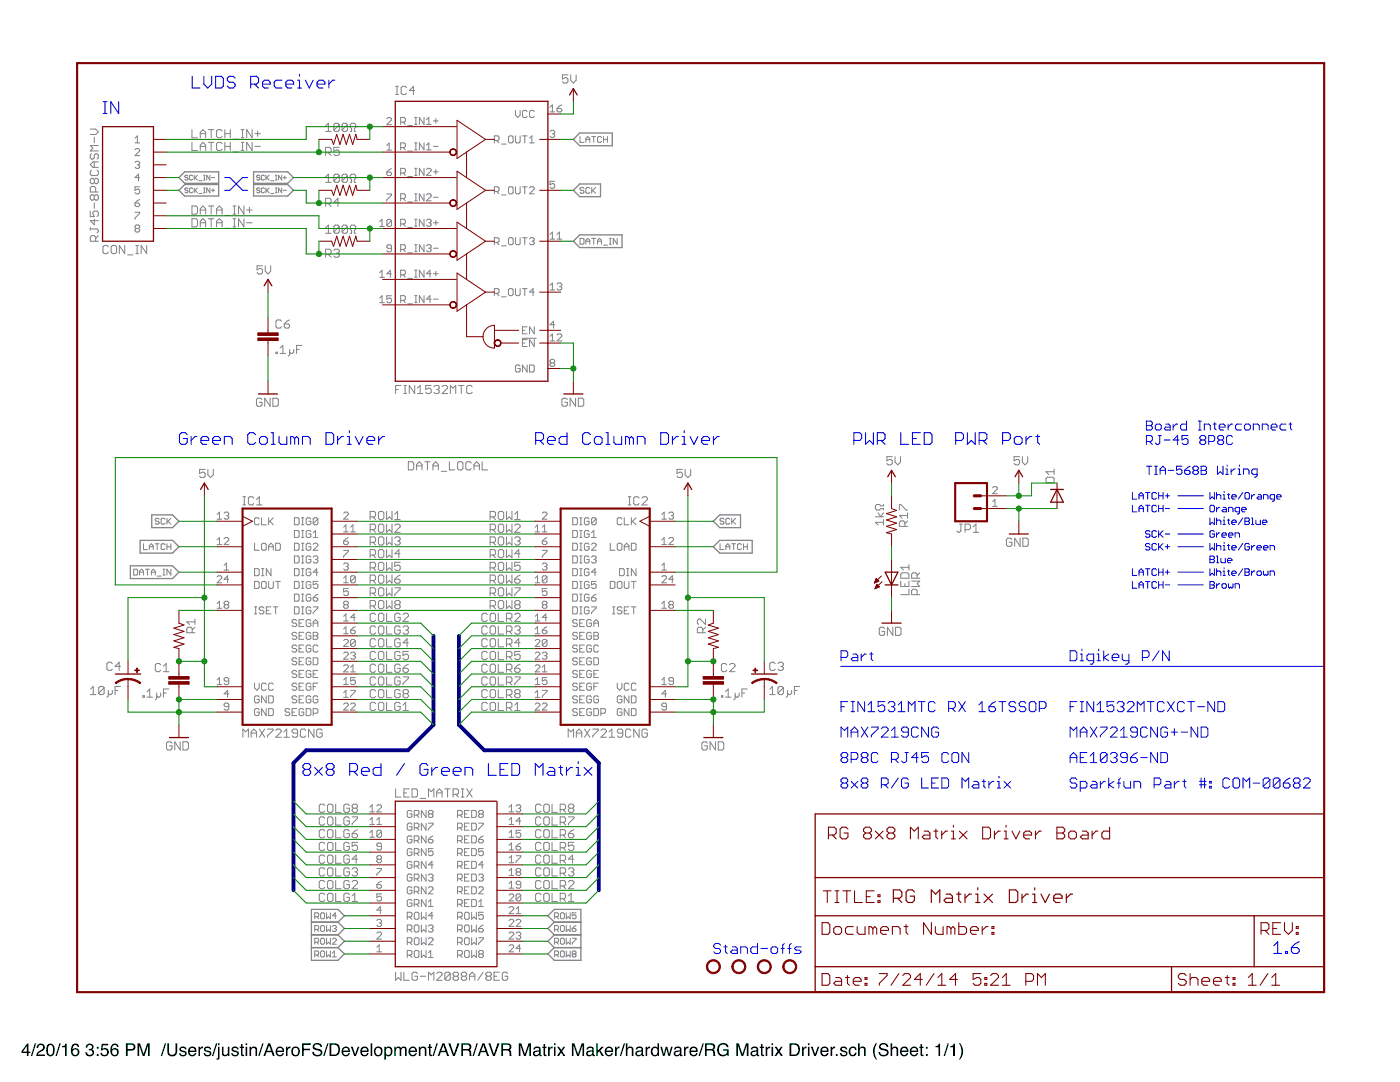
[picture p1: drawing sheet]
<svg xmlns="http://www.w3.org/2000/svg" width="279mm" height="216mm" viewBox="0 0 279 216" stroke-linecap="round" stroke-linejoin="round" font-family="sans-serif">
<path d="M5.4 208.7l-.8 1.1h.8zM5.4 208.2h.3v1.6h.3v.3h-.3v.6h-.3v-.6h-1.1v-.3zM7 208.2h.2l-.8 2.5h-.2zM7.6 208.4a.81 .81 0 0 1 1.3 .2 .81 .81 0 0 1-.6 1.2l-.5 .3-.2 .3h1.3v.3h-1.7a1.39 1.39 0 0 1 1.2-1.3 .5 .5 0 0 0 .2-.6 .5 .5 0 0 0-.7-.3 .5 .5 0 0 0-.3 .6h-.3zM9.6 208.4a.91 .91 0 0 1 1 .1 .91 .91 0 0 1 .3 1 .9 .9 0 0 1-.3 1.1 .9 .9 0 0 1-1.2-.2 1.91 1.91 0 0 1 .2-2zM9.8 208.6a1.65 1.65 0 0 0 .1 1.9h.3a1.49 1.49 0 0 0 .1-1.9zM11.9 208.2h.2l-.8 2.5h-.2zM12.4 208.7l.5-.1 .2-.3h.2v2.4h-.3v-1.7h-.6zM14.6 208.4a.73 .73 0 0 1 .7-.2 .73 .73 0 0 1 .5 .7h-.3a.51 .51 0 0 0-.6-.4 .51 .51 0 0 0-.4 .7v.2a.82 .82 0 0 1 1.2 .2 .82 .82 0 0 1-.3 1.2 .82 .82 0 0 1-1.1-.5l-.1-1.2zM14.5 209.9a.55 .55 0 0 0 1.1 0 .55 .55 0 0 0-1.1 0zM17.4 208.4a.72 .72 0 0 1 1-.1 .72 .72 0 0 1 .1 1l-.1 .1a.8 .8 0 0 1 .2 1.2 .8 .8 0 0 1-1.2 .1l-.3-.3v-.4h.3a.51 .51 0 0 0 .4 .6 .51 .51 0 0 0 .6-.5 .51 .51 0 0 0-.6-.5v-.3a.45 .45 0 0 0 .5-.3 .45 .45 0 0 0-.2-.5 .45 .45 0 0 0-.6 .2l-.1 .4h-.3zM19.3 208.9h.4v.4h-.4zM19.3 210.3h.4v.4h-.4zM20.3 208.3h1.3v.3h-1.1l-.1 .7a.85 .85 0 0 1 1.2 .4 .85 .85 0 0 1-.5 1.1 .85 .85 0 0 1-1.1-.7h.4a.55 .55 0 0 0 .8 .3 .55 .55 0 0 0 0-.9 .55 .55 0 0 0-.8 .1h-.3zM22.4 208.4a.73 .73 0 0 1 .8-.2 .73 .73 0 0 1 .5 .7h-.4a.51 .51 0 0 0-.6-.4 .51 .51 0 0 0-.3 .7l-.1 .2a.82 .82 0 0 1 1.3 .2 .82 .82 0 0 1-.3 1.2 .82 .82 0 0 1-1.2-.5v-1.2zM22.4 209.9a.53 .53 0 0 0 1 0 .53 .53 0 0 0-1 0zM25.1 208.2h1.2a.73 .73 0 0 1 .7 .7 .73 .73 0 0 1-.7 .7h-.8v1.1h-.4zM25.5 208.5v.9h.7a.45 .45 0 0 0 .5-.5 .45 .45 0 0 0-.5-.4zM27.4 208.2h.5l.8 2.1 .7-2.1h.5v2.5h-.4l.1-2.1-.8 2.1h-.3l-.7-2.1v2.1h-.4zM32.9 208.2h.3l-.8 2.5h-.3zM33.4 208.2h.3v1.5a.65 .65 0 0 0 .7 .8 .65 .65 0 0 0 .6-.8v-1.5h.4v1.4a1.01 1.01 0 0 1-1 1.2 1.01 1.01 0 0 1-1-1.2zM36 209a.74 .74 0 0 1 1.2 .4h-.3a.39 .39 0 0 0-.4-.3 .39 .39 0 0 0-.4 .3l.2 .2a.79 .79 0 0 1 .9 .7 .8 .8 0 0 1-.8 .5 .8 .8 0 0 1-.7-.7h.3a.45 .45 0 0 0 .5 .4 .45 .45 0 0 0 .4-.4v-.1a.93 .93 0 0 1-1.1-.8zM37.8 209.1a.85 .85 0 0 1 1-.2 .85 .85 0 0 1 .4 1h-1.3a.53 .53 0 0 0 .3 .6 .53 .53 0 0 0 .7-.4h.3a.9 .9 0 0 1-1.3 .6 .9 .9 0 0 1-.3-1.4zM38 209.2l-.1 .4h1l-.1-.3-.2-.2zM39.6 208.9h.3v.3l.3-.3 .3-.1v.4a.5 .5 0 0 0-.6 .5v1h-.3zM40.9 209a.74 .74 0 0 1 1.2 .4h-.3a.39 .39 0 0 0-.4-.3 .39 .39 0 0 0-.4 .3l.2 .2a.79 .79 0 0 1 1 .7 .8 .8 0 0 1-.9 .5 .8 .8 0 0 1-.6-.7h.3a.45 .45 0 0 0 .4 .4 .45 .45 0 0 0 .4-.4v-.1a.93 .93 0 0 1-1.1-.8zM43.1 208.2h.3l-.8 2.5h-.3zM43.5 208.2h.3v.3h-.3zM43.5 208.9h.3v2.1a.47 .47 0 0 1-.6 .5v-.3l.3-.1zM44.3 208.9h.3v1.2a.42 .42 0 0 0 .5 .4 .42 .42 0 0 0 .4-.5v-1.1h.3v1.8h-.3v-.3a.64 .64 0 0 1-.7 .3 .64 .64 0 0 1-.5-.6zM46.4 209a.74 .74 0 0 1 1.2 .4h-.3a.39 .39 0 0 0-.4-.3 .39 .39 0 0 0-.4 .3l.2 .2a.79 .79 0 0 1 1 .7 .8 .8 0 0 1-.9 .5 .8 .8 0 0 1-.6-.7h.3a.45 .45 0 0 0 .4 .4 .45 .45 0 0 0 .4-.4v-.1a.93 .93 0 0 1-1.1-.8zM48.1 208.3h.3v.6h.3v.2h-.3v1.2l.3 .2v.2a.44 .44 0 0 1-.6-.4v-1.2h-.3v-.2h.3zM49 208.9h.3v1.8h-.3zM49 208.2h.3v.3h-.3zM49.8 208.9h.3v.2a.66 .66 0 0 1 .8-.2 .66 .66 0 0 1 .4 .6v1.2h-.3v-1.2a.46 .46 0 0 0-.6-.4 .46 .46 0 0 0-.3 .6v1h-.3zM52.3 208.2h.3l-.8 2.5h-.3zM53.7 208.6l-.4 1.1h.8zM53.5 208.2h.4l.9 2.5h-.3l-.3-.7h-1l-.3 .7h-.3zM55.2 209.1a.85 .85 0 0 1 1.1-.2 .85 .85 0 0 1 .4 1h-1.4a.53 .53 0 0 0 .4 .6 .53 .53 0 0 0 .7-.4h.3a.9 .9 0 0 1-1.3 .6 .9 .9 0 0 1-.3-1.4zM55.5 209.2l-.2 .4h1.1l-.1-.3-.3-.2zM57.1 208.9h.3v.3l.3-.3 .3-.1v.4a.5 .5 0 0 0-.6 .5v1h-.3zM58.7 209.2a.7 .7 0 0 0-.3 .9 .7 .7 0 0 0 .9 .3 .7 .7 0 0 0 .2-.9 .7 .7 0 0 0-.8-.3zM58.4 209.1a.94 .94 0 0 1 1.5 .6 .94 .94 0 0 1-1.4 1l-.4-.6v-.6zM60.3 208.2h1.7v.3h-1.4v.8h1.3v.3h-1.3v1.1h-.3zM62.6 208.3a1 1 0 0 1 1.7 .6h-.4a.59 .59 0 0 0-.6-.5 .59 .59 0 0 0-.5 .6l.1 .1a2.08 2.08 0 0 1 1.4 .7 1.02 1.02 0 0 1-.7 1 1.02 1.02 0 0 1-1.2-.4l-.1-.5h.3a.71 .71 0 0 0 .7 .6 .71 .71 0 0 0 .7-.4l-.1-.3a2.06 2.06 0 0 1-1.5-.7v-.4zM65.3 208.2h.3l-.8 2.5h-.3zM66.1 208.5v1.9h.6a.99 .99 0 0 0 .8-1 .99 .99 0 0 0-.8-.9zM65.8 208.2h1a1.29 1.29 0 0 1 1.1 1.2 1.29 1.29 0 0 1-1.1 1.3h-1zM68.4 209.1a.85 .85 0 0 1 1-.2 .85 .85 0 0 1 .5 1h-1.4a.53 .53 0 0 0 .4 .6 .53 .53 0 0 0 .6-.4h.3a.9 .9 0 0 1-1.3 .6 .9 .9 0 0 1-.2-1.4zM68.7 209.2l-.2 .4h1l-.1-.3-.2-.2zM70 208.9h.4l.5 1.5 .5-1.5h.3l-.7 1.8h-.3zM72.1 209.1a.85 .85 0 0 1 1.1-.2 .85 .85 0 0 1 .4 1h-1.4a.53 .53 0 0 0 .4 .6 .53 .53 0 0 0 .7-.4h.3a.9 .9 0 0 1-1.3 .6 .9 .9 0 0 1-.3-1.4zM72.4 209.2l-.2 .4h1.1l-.1-.3-.3-.2zM74 208.2h.3v2.5h-.3zM75.2 209.2a.7 .7 0 0 0-.3 .9 .7 .7 0 0 0 .9 .3 .7 .7 0 0 0 .2-.9 .7 .7 0 0 0-.8-.3zM74.9 209.1a.94 .94 0 0 1 1.5 .6 .94 .94 0 0 1-1.4 1l-.4-.6 .1-.6zM77.2 209.2a.71 .71 0 0 0-.2 .8 .71 .71 0 0 0 .7 .5 .72 .72 0 0 0 .3-.9 .72 .72 0 0 0-.7-.5zM76.7 208.9h.3v.2a.75 .75 0 0 1 .9-.2 .75 .75 0 0 1 .4 .8 .78 .78 0 0 1-.3 1 .78 .78 0 0 1-1-.2v1h-.3zM78.7 208.9h.3v.2a.6 .6 0 0 1 1 0 .62 .62 0 0 1 .7-.2 .62 .62 0 0 1 .5 .6v1.2h-.4v-1.3a.4 .4 0 0 0-.5-.3 .4 .4 0 0 0-.2 .5v1.1h-.3v-1.2a.42 .42 0 0 0-.6-.4 .42 .42 0 0 0-.2 .6v1h-.3zM81.8 209.1a.85 .85 0 0 1 1-.2 .85 .85 0 0 1 .4 1h-1.3a.53 .53 0 0 0 .4 .6 .53 .53 0 0 0 .6-.4h.3a.9 .9 0 0 1-1.3 .6 .9 .9 0 0 1-.3-1.4zM82 209.2l-.1 .4h1l-.1-.3-.2-.2zM83.6 208.9h.3v.2a.66 .66 0 0 1 .7-.2 .66 .66 0 0 1 .5 .6v1.2h-.3v-1.2a.46 .46 0 0 0-.6-.4 .46 .46 0 0 0-.3 .6v1h-.3zM85.6 208.3h.3v.6h.3v.2h-.3v1.2l.3 .2v.2a.44 .44 0 0 1-.6-.4v-1.2h-.2v-.2h.2zM87.1 208.2h.3l-.8 2.5h-.3zM88.5 208.6l-.4 1.1h.8zM88.3 208.2h.4l.9 2.5h-.4l-.2-.7h-1l-.3 .7h-.4zM89.5 208.2h.4l.7 2.1 .7-2.1h.4l-.9 2.5h-.4zM92.4 208.5v.8h.8a.44 .44 0 0 0 .5-.4 .44 .44 0 0 0-.5-.4zM92.1 208.2h1.1a.69 .69 0 0 1 .8 .4 .69 .69 0 0 1-.3 .9l.3 .3 .2 .9h-.5v-.7a.39 .39 0 0 0-.5-.4h-.8v1.1h-.3zM95.1 208.2h.3l-.8 2.5h-.3zM96.5 208.6l-.4 1.1h.8zM96.3 208.2h.4l.9 2.5h-.4l-.2-.7h-1l-.3 .7h-.4zM97.5 208.2h.3l.8 2.1 .7-2.1h.4l-.9 2.5h-.4zM100.4 208.5v.8h.8a.44 .44 0 0 0 .5-.4 .44 .44 0 0 0-.5-.4zM100 208.2h1.2a.69 .69 0 0 1 .8 .4 .69 .69 0 0 1-.3 .9l.3 .3 .2 .9h-.5v-.7a.39 .39 0 0 0-.5-.4h-.8v1.1h-.4zM103.5 208.2h.5l.8 2.1 .7-2.1h.5v2.5h-.4v-2.1l-.7 2.1h-.3l-.7-2.1v2.1h-.4zM106.7 210.1a.44 .44 0 0 0 .6 .4 .44 .44 0 0 0 .2-.7zM106.6 209.1a.8 .8 0 0 1 1.3 .2v1.1l.2 .1v.2h-.3l-.2-.2a.63 .63 0 0 1-.9 .3 .63 .63 0 0 1-.2-1l1.1-.3a.42 .42 0 0 0-.4-.4 .42 .42 0 0 0-.5 .3h-.2zM108.5 208.3h.3v.6h.3v.2h-.3v1.2l.3 .2v.2a.44 .44 0 0 1-.6-.4v-1.2h-.3v-.2h.3zM109.4 208.9h.3v.3l.3-.3 .3-.1v.4a.5 .5 0 0 0-.6 .5v1h-.3zM110.6 208.9h.3v1.8h-.3zM110.6 208.2h.3v.3h-.3zM111.2 208.9h.4l.4 .6 .4-.6h.4l-.6 .9 .6 .9h-.4l-.4-.7-.5 .7h-.4l.7-.9zM114.1 208.2h.5l.8 2.1 .7-2.1h.5v2.5h-.4v-2.1l-.7 2.1h-.3l-.7-2.1v2.1h-.4zM117.3 210.1a.44 .44 0 0 0 .6 .4 .44 .44 0 0 0 .2-.7zM117.2 209.1a.8 .8 0 0 1 1.3 .2v1.1l.2 .1v.2h-.3l-.2-.2a.63 .63 0 0 1-.9 .3 .63 .63 0 0 1-.2-1l1.1-.3a.42 .42 0 0 0-.4-.4 .42 .42 0 0 0-.5 .3h-.2zM119 208.2h.3v1.5l.8-.8h.4l-.7 .7 .7 1.1h-.4l-.5-.9-.3 .2v.7h-.3zM120.9 209.1a.85 .85 0 0 1 1.1-.2 .85 .85 0 0 1 .4 1h-1.4a.53 .53 0 0 0 .4 .6 .53 .53 0 0 0 .6-.4h.3a.9 .9 0 0 1-1.2 .6 .9 .9 0 0 1-.3-1.4zM121.2 209.2l-.2 .4h1v-.3l-.3-.2zM122.8 208.9h.3v.3l.3-.3 .3-.1v.4a.5 .5 0 0 0-.6 .5v1h-.3zM124.5 208.2h.3l-.8 2.5h-.3zM124.9 208.2h.3v.9a.65 .65 0 0 1 .8-.2 .65 .65 0 0 1 .4 .6v1.2h-.3v-1.2a.46 .46 0 0 0-.6-.4 .46 .46 0 0 0-.3 .6v1h-.3zM127.1 210.1a.44 .44 0 0 0 .6 .4 .44 .44 0 0 0 .3-.7zM127 209.1a.8 .8 0 0 1 1.3 .2v1.1l.2 .1v.2h-.3l-.2-.2a.63 .63 0 0 1-.9 .3 .63 .63 0 0 1-.2-1l1.1-.3a.42 .42 0 0 0-.4-.4 .42 .42 0 0 0-.4 .3h-.3zM128.8 208.9h.3v.3l.4-.3 .2-.1v.4a.5 .5 0 0 0-.5 .5v1h-.4zM130.4 209.3a.69 .69 0 0 0-.2 .8 .69 .69 0 0 0 .7 .4 .73 .73 0 0 0 .3-.8 .73 .73 0 0 0-.6-.6zM130.2 209l.7-.1 .3 .2v-.9h.3v2.5h-.3v-.2a.8 .8 0 0 1-1 .1 .8 .8 0 0 1-.3-1zM131.8 208.9h.3l.4 1.4 .3-1.4h.4l.4 1.4 .3-1.4h.3l-.5 1.8h-.3l-.4-1.4-.4 1.4h-.3zM134.8 210.1a.44 .44 0 0 0 .6 .4 .44 .44 0 0 0 .2-.7zM134.6 209.1a.8 .8 0 0 1 1.4 .2v1.1l.2 .1v.2h-.4l-.1-.2a.63 .63 0 0 1-.9 .3 .63 .63 0 0 1-.2-1l1.1-.3a.42 .42 0 0 0-.4-.4 .42 .42 0 0 0-.5 .3h-.3zM136.5 208.9h.3v.3l.3-.3 .3-.1v.4a.5 .5 0 0 0-.6 .5v1h-.3zM137.8 209.1a.85 .85 0 0 1 1-.2 .85 .85 0 0 1 .5 1h-1.4a.53 .53 0 0 0 .4 .6 .53 .53 0 0 0 .6-.4h.3a.9 .9 0 0 1-1.3 .6 .9 .9 0 0 1-.2-1.4zM138.1 209.2l-.2 .4h1v-.3l-.3-.2zM140.2 208.2h.3l-.8 2.5h-.3zM141.1 208.5v.8h.7a.44 .44 0 0 0 .6-.4 .44 .44 0 0 0-.5-.4zM140.7 208.2h1.2a.69 .69 0 0 1 .8 .4 .69 .69 0 0 1-.3 .9l.2 .3 .2 .9h-.4l-.1-.7a.39 .39 0 0 0-.5-.4h-.7v1.1h-.4zM143.5 208.5a1.13 1.13 0 0 1 1.9 .4h-.3a.83 .83 0 0 0-1.1-.4 .83 .83 0 0 0-.5 1 .83 .83 0 0 0 .7 1 .83 .83 0 0 0 .9-.9h-.8v-.2h1.1v1.3h-.2l-.1-.3a1.22 1.22 0 0 1-1.6 .1 1.22 1.22 0 0 1-.3-1.6zM146.9 208.2h.5l.8 2.1 .7-2.1h.5v2.5h-.4l.1-2.1-.8 2.1h-.3l-.7-2.1v2.1h-.4zM150.1 210.1a.44 .44 0 0 0 .6 .4 .44 .44 0 0 0 .2-.7zM150 209.1a.8 .8 0 0 1 1.3 .2v1.1l.2 .1v.2h-.3l-.2-.2a.63 .63 0 0 1-.9 .3 .63 .63 0 0 1-.2-1l1.1-.3a.42 .42 0 0 0-.4-.4 .42 .42 0 0 0-.4 .3h-.3zM151.9 208.3h.3v.6h.3v.2h-.3v1.2l.3 .2v.2a.44 .44 0 0 1-.6-.4v-1.2h-.3v-.2h.3zM152.8 208.9h.3v.3l.3-.3 .3-.1v.4a.5 .5 0 0 0-.6 .5v1h-.3zM154 208.9h.3v1.8h-.3zM154 208.2h.3v.3h-.3zM154.6 208.9h.4l.4 .6 .4-.6h.4l-.6 .9 .6 .9h-.3l-.5-.7-.5 .7h-.3l.6-.9zM157.9 208.5v1.9h.6a.99 .99 0 0 0 .8-1 .99 .99 0 0 0-.8-.9zM157.6 208.2h1a1.29 1.29 0 0 1 1.1 1.2 1.29 1.29 0 0 1-1.1 1.3h-1zM160.1 208.9h.3v.3l.3-.3 .3-.1v.4a.5 .5 0 0 0-.6 .5v1h-.3zM161.2 208.9h.4v1.8h-.4zM161.2 208.2h.4v.3h-.4zM161.8 208.9h.4l.5 1.5 .5-1.5h.3l-.7 1.8h-.3zM163.9 209.1a.85 .85 0 0 1 1.1-.2 .85 .85 0 0 1 .4 1h-1.4a.53 .53 0 0 0 .4 .6 .53 .53 0 0 0 .6-.4h.4a.9 .9 0 0 1-1.3 .6 .9 .9 0 0 1-.3-1.4zM164.2 209.2l-.2 .4h1.1l-.1-.3-.3-.2zM165.8 208.9h.3v.3l.3-.3 .3-.1v.4a.5 .5 0 0 0-.6 .5v1h-.3zM166.8 210.3h.4v.4h-.4zM167.9 209a.74 .74 0 0 1 1.2 .4h-.3a.39 .39 0 0 0-.4-.3 .39 .39 0 0 0-.4 .3l.2 .2a.79 .79 0 0 1 .9 .7 .8 .8 0 0 1-.8 .5 .8 .8 0 0 1-.7-.7h.3a.45 .45 0 0 0 .5 .4 .45 .45 0 0 0 .4-.4l-.1-.1a.93 .93 0 0 1-1-.8zM169.6 209.1a.76 .76 0 0 1 .8-.3 .76 .76 0 0 1 .5 .7h-.3a.51 .51 0 0 0-.6-.4 .51 .51 0 0 0-.3 .7 .49 .49 0 0 0 .4 .7 .49 .49 0 0 0 .5-.4h.3a.83 .83 0 0 1-1 .6 .83 .83 0 0 1-.5-1.2zM171.3 208.2h.3v.9a.65 .65 0 0 1 .7-.2 .65 .65 0 0 1 .5 .6v1.2h-.4v-1.2a.46 .46 0 0 0-.5-.4 .46 .46 0 0 0-.3 .6v1h-.3zM174.8 208.1h.2a3.1 3.1 0 0 0 0 3.3h-.2a2.6 2.6 0 0 1 0-3.3zM175.6 208.3a1 1 0 0 1 1.7 .6h-.3a.59 .59 0 0 0-.7-.5 .59 .59 0 0 0-.5 .6l.1 .1a2.08 2.08 0 0 1 1.4 .7 1.02 1.02 0 0 1-.7 1 1.02 1.02 0 0 1-1.2-.4l-.1-.5h.4a.71 .71 0 0 0 .6 .6 .71 .71 0 0 0 .7-.4l-.1-.3a2.06 2.06 0 0 1-1.5-.7v-.4zM177.7 208.2h.4v.9a.65 .65 0 0 1 .7-.2 .65 .65 0 0 1 .4 .6v1.2h-.3v-1.2a.46 .46 0 0 0-.5-.4 .46 .46 0 0 0-.3 .6v1h-.4zM179.8 209.1a.85 .85 0 0 1 1.1-.2 .85 .85 0 0 1 .4 1h-1.4a.53 .53 0 0 0 .4 .6 .53 .53 0 0 0 .7-.4h.3a.9 .9 0 0 1-1.3 .6 .9 .9 0 0 1-.3-1.4zM180.1 209.2l-.2 .4h1.1l-.1-.3-.3-.2zM181.8 209.1a.85 .85 0 0 1 1-.2 .85 .85 0 0 1 .5 1h-1.4a.53 .53 0 0 0 .4 .6 .53 .53 0 0 0 .6-.4h.3a.9 .9 0 0 1-1.3 .6 .9 .9 0 0 1-.2-1.4zM182.1 209.2l-.2 .4h1v-.3l-.3-.2zM183.7 208.3h.3v.6h.3v.2h-.3v1.2l.3 .2v.2a.44 .44 0 0 1-.6-.4v-1.2h-.2v-.2h.2zM184.8 208.9h.3v.4h-.3zM184.8 210.3h.3v.4h-.3zM186.7 208.7l.5-.1 .2-.3h.2v2.4h-.3v-1.7h-.6zM189.1 208.2h.3l-.8 2.5h-.3zM189.6 208.7l.5-.1 .2-.3h.3v2.4h-.4v-1.7h-.6zM191.4 208.1h.2l.3 .6a2.54 2.54 0 0 1-.3 2.7h-.2a3.1 3.1 0 0 0 0-3.3z" fill="#000"/>
<g fill="none" stroke="#00f" stroke-width=".21">
<path d="M38.4 15.2v2.4h1.5M40.7 15.2v1.6l.8 .8 .7-.8v-1.6M43 15.2h1.2l.4 .4v1.6l-.4 .4h-1.2zM46.9 15.6l-.4-.4h-.7l-.4 .4v.4l.4 .4h.7l.4 .4v.4l-.4 .4h-.7l-.4-.4M50 16.8h1.2l.4-.4v-.8l-.4-.4h-1.2v2.4M50.8 16.8l.8 .8M52.4 16.8h1.5v-.4l-.3-.4h-.8l-.4 .4v.8l.4 .4h.8M56.3 16h-1.2l-.4 .4v.8l.4 .4h1.2M57 16.8h1.6v-.4l-.4-.4h-.8l-.4 .4v.8l.4 .4h.8M59.4 17.6h.8M59.4 16h.4v1.6M59.8 14.8v.4"/>
<path d="M61 16l.7 1.6 .8-1.6M63.3 16.8h1.6v-.4l-.4-.4h-.8l-.4 .4v.8l.4 .4h.8M65.6 16v1.6M66.8 16h-.4l-.8 .8M20.6 22.6h.8M20.6 20.3h.8M21 20.3v2.3M23.7 20.3v2.3l-1.6-2.3v2.3M37.4 86.7l-.4-.4h-.8l-.4 .4v1.6l.4 .4h.8l.4-.4v-.8h-.8M38.1 87.1v1.6M39.3 87.1h-.4l-.8 .8M40.1 87.9h1.6v-.4l-.4-.4h-.8l-.4 .4v.8l.4 .4h.8"/>
<path d="M42.4 87.9h1.6v-.4l-.4-.4h-.8l-.4 .4v.8l.4 .4h.8M44.8 88.7v-1.6h1.1l.4 .4v1.2M51 86.7l-.4-.4h-.8l-.4 .4v1.6l.4 .4h.8l.4-.4M52.2 87.1h.8l.3 .4v.8l-.3 .4h-.8l-.4-.4v-.8zM54.1 86.3h.4v2.4M54.1 88.7h.8M55.7 87.1v1.2l.4 .4h1.1v-1.6M58.8 87.5l-.4-.4h-.4v1.6M58.8 87.5v1.2M58.8 87.5l.4-.4 .4 .4v1.2M60.4 88.7v-1.6h1.1l.4 .4v1.2M65 86.3h1.2l.4 .4v1.6l-.4 .4h-1.2z"/>
<path d="M67.4 87.1v1.6M68.5 87.1h-.3l-.8 .8M69.3 88.7h.8M69.3 87.1h.4v1.6M69.7 85.9v.4M70.9 87.1l.8 1.6 .8-1.6M73.2 87.9h1.6v-.4l-.4-.4h-.8l-.4 .4v.8l.4 .4h.8M75.6 87.1v1.6M76.7 87.1h-.4l-.7 .8M106.9 87.9h1.2l.4-.4v-.8l-.4-.4h-1.2v2.4M107.7 87.9l.8 .8M109.3 87.9h1.5v-.4l-.4-.4h-.8l-.3 .4v.8l.3 .4h.8"/>
<path d="M113.2 86.3v2.4h-1.2l-.4-.4v-.8l.4-.4h1.2M117.8 86.7l-.4-.4h-.7l-.4 .4v1.6l.4 .4h.7l.4-.4M119 87.1h.8l.4 .4v.8l-.4 .4h-.8l-.4-.4v-.8zM120.9 86.3h.4v2.4M120.9 88.7h.8M122.5 87.1v1.2l.4 .4h1.2v-1.6M125.6 87.5l-.4-.4h-.4v1.6M125.6 87.5v1.2M125.6 87.5l.4-.4 .4 .4v1.2M127.2 88.7v-1.6h1.2l.3 .4v1.2M131.9 86.3h1.1l.4 .4v1.6l-.4 .4h-1.1zM134.2 87.1v1.6"/>
<path d="M135.4 87.1h-.4l-.8 .8M136.1 88.7h.8M136.1 87.1h.4v1.6M136.5 85.9v.4M137.7 87.1l.8 1.6 .8-1.6M140 87.9h1.6v-.4l-.4-.4h-.8l-.4 .4v.8l.4 .4h.8M142.4 87.1v1.6M143.6 87.1h-.4l-.8 .8M170.4 87.9h1.2l.4-.4v-.8l-.4-.4h-1.2v2.4M172.7 86.3v2.4l.8-.8 .8 .8v-2.4M175.1 87.9h1.2l.3-.4v-.8l-.3-.4h-1.2v2.4M175.9 87.9l.7 .8"/>
<path d="M179.8 86.3v2.4h1.5M182.1 87.5h.8M183.7 86.3h-1.6v2.4h1.6M184.4 86.3h1.2l.4 .4v1.6l-.4 .4h-1.2zM190.7 87.9h1.2l.4-.4v-.8l-.4-.4h-1.2v2.4M193.1 86.3v2.4l.7-.8 .8 .8v-2.4M195.4 87.9h1.2l.4-.4v-.8l-.4-.4h-1.2v2.4M196.2 87.9l.8 .8M200.1 87.9h1.2l.3-.4v-.8l-.3-.4h-1.2v2.4M202.8 87.1h.8l.4 .4v.8l-.4 .4h-.8l-.4-.4v-.8zM204.8 87.1v1.6M205.9 87.1h-.4l-.7 .8"/>
<path d="M206.7 87.1h.8M207.1 86.7v1.6l.4 .4M60.8 153.5l-.3-.4v-.3l.3-.4h.8l.4 .4v.3l-.4 .4M60.8 153.5l-.3 .4v.4l.3 .4h.8l.4-.4v-.4l-.4-.4M60.8 153.5h.8M62.8 153.1l1.5 1.6M64.3 153.1l-1.5 1.6M65.5 153.5l-.4-.4v-.3l.4-.4h.8l.4 .4v.3l-.4 .4M65.5 153.5l-.4 .4v.4l.4 .4h.8l.4-.4v-.4l-.4-.4M65.5 153.5h.8M69.8 153.9h1.2l.4-.4v-.7l-.4-.4h-1.2v2.3M70.6 153.9l.8 .8"/>
<path d="M72.1 153.9h1.6v-.4l-.4-.4h-.8l-.4 .4v.8l.4 .4h.8M76 152.4v2.3h-1.1l-.4-.4v-.8l.4-.4h1.1M80.7 152.4l-1.6 2.3M85.4 152.8l-.4-.4h-.8l-.4 .4v1.5l.4 .4h.8l.4-.4v-.8h-.8M86.2 153.1v1.6M87.3 153.1h-.3l-.8 .8M88.1 153.9h1.6v-.4l-.4-.4h-.8l-.4 .4v.8l.4 .4h.8M90.4 153.9h1.6v-.4l-.4-.4h-.8l-.4 .4v.8l.4 .4h.8M92.8 154.7v-1.6h1.2l.3 .4v1.2M97.5 152.4v2.3h1.5M99.8 153.5h.8M101.4 152.4h-1.6v2.3h1.6"/>
<path d="M102.2 152.4h1.1l.4 .4v1.5l-.4 .4h-1.1zM106.8 154.7v-2.3l.8 .7 .8-.7v2.3M109.6 153.1h.7l.4 .4v1.2h-1.1l-.4-.4 .4-.4h1.1M111.5 153.1h.8M111.9 152.8v1.5l.4 .4M113.1 153.1v1.6M114.2 153.1h-.4l-.7 .8M115 154.7h.8M115 153.1h.4v1.6M115.4 152v.4M116.6 153.1l1.5 1.6M118.1 153.1l-1.5 1.6"/>
<path d="M254.2 188.7l.8-.8v2.3M254.2 190.2h1.6M256.6 189.9h.3v.3h-.3zM257.7 189.1h1.2l.4 .4v.4l-.4 .3h-.8l-.4-.3zM259.3 187.9l-.8 .4-.8 .8"/>
</g>
<g fill="none" stroke="#00f" stroke-width=".2">
<path d="M44.9 35.4h1l2.5 2.6h1M49.4 35.4h-1l-2.5 2.6h-1M226 98.3v1.3h.9M227.3 99.6v-.9l.4-.4 .5 .4v.9M227.3 98.9h.9M228.6 98.3h.9M228.8 84h.9l.3 .3v.3l-.3 .3 .3 .3v.3l-.3 .3h-.9zM228.8 88.1h.9l.3-.3v-.6l-.3-.3h-.9v1.8M228.8 84.9h.9M228.8 93h1.1M229 98.3v1.3M229.3 93v1.7"/>
<path d="M229.4 88.1l.6 .6M230.4 93h.6M230.4 94.7h.6M230.6 84.9l.3-.3h.6l.3 .3v.6l-.3 .3h-.6l-.3-.3zM230.7 93v1.7M230.8 98.5l-.2-.2h-.5l-.2 .2v.9l.2 .2h.5l.2-.2M231.2 86.9h.6M231.2 98.9h.9M231.2 98.3v1.3M231.5 86.9v1.5l-.3 .3h-.3l-.3-.3M231.5 94.7v-1.1l.6-.6 .5 .6v1.1M231.5 93.9h1.1"/>
<path d="M232.1 98.3v1.3M232.3 87.8h1.2M232.5 98.9h.9M232.6 84.6h.6l.3 .3v.9h-.9l-.3-.3 .3-.3h.9M233 98.5v.9M233.2 93.9h1.1M234.1 84.6v1.2M235 84.6h-.3l-.6 .6M235.1 98.9h5.1M235.3 87.8h-1.2l.9-.9v1.8M235.9 93h-1.1v.9l.5-.3h.3l.3 .3v.5l-.3 .3h-.5l-.3-.3M236.4 93.9h.9l.2 .2v.3l-.2 .3h-.6l-.3-.3z"/>
<path d="M236.8 84v1.8h-.9l-.3-.3v-.6l.3-.3h.9M237.1 86.9h-1.2v.9l.6-.3h.3l.3 .3v.6l-.3 .3h-.6l-.3-.3M237.5 93l-.5 .3-.6 .6M238.3 93.9l-.2-.3v-.3l.2-.3h.6l.3 .3v.3l-.3 .3M238.3 93.9l-.2 .2v.3l.2 .3h.6l.3-.3v-.3l-.3-.2M238.3 93.9h.6M239.2 84h.6M239.2 85.8h.6M239.5 84v1.8M239.7 93h.8l.3 .3v.3l-.3 .3 .3 .2v.3l-.3 .3h-.8zM239.7 93.9h.8M239.8 87.8l-.3-.3v-.3l.3-.3h.5l.3 .3v.3l-.3 .3"/>
<path d="M239.8 87.8l-.3 .3v.3l.3 .3h.5l.3-.3v-.3l-.3-.3M239.8 87.8h.5M240.3 85.8v-1.2h.9l.3 .3v.9M241.2 88.1h.9l.3-.3v-.6l-.3-.3h-.9v1.8M241.5 98.3v1.3l.4-.5 .5 .5v-1.3M242.1 84.6h.6M242.4 84.3v1.2l.3 .3M242.8 98.3v1.3M242.8 98.9l.2-.2h.4l.2 .2v.7M243 93v1.7l.5-.6 .6 .6v-1.7M243.3 85.2h1.2v-.3l-.3-.3h-.6l-.3 .3v.6l.3 .3h.6M243.3 87.8l-.3-.3v-.3l.3-.3h.6l.3 .3v.3l-.3 .3"/>
<path d="M243.3 87.8l-.3 .3v.3l.3 .3h.6l.3-.3v-.3l-.3-.3M243.3 87.8h.6M244.1 98.7h.2v.9M244.1 99.6h.4M244.3 98v.3M244.6 94.7h.6M244.6 93.6h.3v1.1M244.9 92.8v.2M245 98.7h.4M245.1 84.6v1.2M245.2 98.5v.9l.2 .2M245.7 93.6v1.1"/>
<path d="M245.8 99.1h.9l-.2-.4h-.4l-.3 .2v.5l.3 .2h.4M246 84.6h-.3l-.6 .6M246 87.2l-.3-.3h-.6l-.3 .3v1.2l.3 .3h.6l.3-.3M246.5 93.6h-.2l-.6 .5M247.1 93.6h.3v1.1M247.1 94.7h.5M247.4 92.8v.2M247.8 84.6h-.9l-.3 .3v.6l.3 .3h.9M248 98.3l-.9 1.3M248.2 94.7v-1.1h.8l.3 .3v.8M248.3 84.9l.3-.3h.6l.3 .3v.6l-.3 .3h-.6l-.3-.3zM248.5 98.5l.2-.2h.4l.2 .2v.9l-.2 .2h-.4l-.2-.2z"/>
<path d="M249.8 98.7v.9M250.1 85.8v-1.2h.9l.3 .3v.9M250.4 98.7h-.2l-.4 .4M250.9 94.7h-.8l-.3-.3v-.5l.3-.3h.8v1.3l-.3 .3h-.3M251.1 98.7h.4l.2 .2v.7h-.6l-.3-.2 .3-.3h.6M251.9 85.8v-1.2h.9l.3 .3v.9M252.2 99.6v-.9h.6l.2 .2v.7M253.7 85.2h1.2v-.3l-.3-.3h-.6l-.3 .3v.6l.3 .3h.6M254.4 99.6h-.7l-.2-.2v-.5l.2-.2h.7v1.1l-.5 .2M254.8 99.1h.9l-.3-.4h-.4l-.2 .2v.5l.2 .2h.4M256.6 84.6h-.8l-.3 .3v.6l.3 .3h.8M257.2 84.6h.6"/>
<path d="M257.5 84.3v1.2l.3 .3M226 100.8v1.3h.9M226 113.5v1.3h.9M226 116v1.4h.9M227.3 114.2h.9M227.3 116.7h.9M227.3 102.1v-.9l.4-.4 .5 .4v.9M227.3 114.8v-.9l.4-.4 .5 .4v.9M227.3 117.4v-.9l.4-.5 .5 .5v.9M227.3 101.5h.9M228.6 100.8h.9M228.6 113.5h.9"/>
<path d="M228.6 116h.9M229 100.8v1.3M229 113.5v1.3M229 116v1.4M229.5 106.1l-.2-.2h-.5l-.2 .2 .2 .5h.5l.2 .2v.2l-.2 .2h-.5l-.2-.2M229.5 108.6l-.2-.2h-.5l-.2 .2 .2 .5h.5l.2 .2v.2l-.2 .2h-.5l-.2-.2M230.8 101l-.2-.2h-.5l-.2 .2v.9l.2 .2h.5l.2-.2M230.8 106.1l-.2-.2h-.5l-.2 .2v.9l.2 .2h.5l.2-.2M230.8 108.6l-.2-.2h-.5l-.2 .2v.9l.2 .2h.5l.2-.2M230.8 113.7l-.2-.2h-.5l-.2 .2v.9l.2 .2h.5l.2-.2M230.8 116.3l-.2-.3h-.5l-.2 .3v.8l.2 .3h.5l.2-.3M231.2 114.2h.9"/>
<path d="M231.2 116.7h.9M231.2 100.8v1.3M231.2 105.9v1.3M231.2 108.4v1.3M231.2 113.5v1.3M231.2 116v1.4M231.2 101.5h.9M231.5 106.6l.6 .6M231.5 109.1l.6 .6M232.1 100.8v1.3M232.1 113.5v1.3M232.1 116v1.4"/>
<path d="M232.1 105.9l-.9 .9M232.1 108.4l-.9 .9M232.5 106.6h.9M232.5 109.1h.9M232.5 114.2h.9M232.5 116.7h.9M232.5 101.5h.9M233 108.6v.9M233 113.7v.9M235.1 106.6h5.1M235.1 109.1h5.1M235.1 114.2h5.1"/>
<path d="M235.1 116.7h5.1M235.1 101.5h5.1M241.5 103.4v1.3l.4-.5 .5 .5v-1.3M241.5 108.4v1.3l.4-.4 .5 .4v-1.3M241.5 111h.6l.3 .2-.3 .4 .3 .2v.3l-.3 .2h-.6zM241.5 113.5v1.3l.4-.4 .5 .4v-1.3M241.5 116h.6l.3 .3-.3 .4 .3 .2v.2l-.3 .3h-.6zM241.5 111.6h.6M241.5 116.7h.6M241.7 100.8h.4l.3 .2v.9l-.3 .2h-.4l-.2-.2v-.9zM242.4 106.1l-.3-.2h-.4l-.2 .2v.9l.2 .2h.4l.3-.2v-.4h-.5M242.8 101.2v.9"/>
<path d="M242.8 103.4v1.3M242.8 106.3v.9M242.8 108.4v1.3M242.8 113.5v1.3M242.8 116.5v.9M242.8 104l.2-.2h.4l.2 .2v.7M242.8 109.1l.2-.2h.4l.2 .2v.6M242.8 114.2l.2-.3h.4l.2 .3v.6M242.8 111h.2v1.3M242.8 112.3h.4M243.4 101.2h-.2l-.4 .5M243.4 106.3h-.2l-.4 .5"/>
<path d="M243.4 116.5h-.2l-.4 .4M243.6 111.4v.7l.3 .2h.6v-.9M243.9 106.8h.9l-.3-.5h-.4l-.2 .3v.4l.2 .2h.4M243.9 116.7l.2-.2h.4l.3 .2v.4l-.3 .3h-.4l-.2-.3zM244.1 101.2h.4l.3 .3v.6h-.7l-.2-.2 .2-.2h.7M244.1 103.8h.2v.9M244.1 108.9h.2v.8M244.1 113.9h.2v.9M244.1 104.7h.4M244.1 109.7h.4M244.1 114.8h.4M244.3 103.1v.3"/>
<path d="M244.3 108.2v.2M244.3 113.3v.2M245 103.8h.4M245 108.9h.4M245 111.8h.9l-.3-.4h-.4l-.2 .2v.5l.2 .2h.4M245 113.9h.4M245.2 102.1v-.9h.6l.3 .3v.6M245.2 103.6v.9l.2 .2M245.2 106.8h.9l-.3-.5h-.4l-.2 .3v.4l.2 .2h.4M245.2 108.6v.9l.2 .2M245.2 113.7v.9l.2 .2M245.2 116.5v.6l.2 .3 .2-.3 .2 .3 .3-.3v-.6"/>
<path d="M245.8 104.2h.9l-.2-.4h-.4l-.3 .2v.5l.3 .2h.4M245.8 109.3h.9l-.2-.4h-.4l-.3 .2v.4l.3 .2h.4M245.8 114.4h.9l-.2-.5h-.4l-.3 .3v.4l.3 .2h.4M246.5 107.2v-.9h.6l.3 .3v.6M246.5 117.4v-.9h.6l.3 .2v.7M247.4 102.1h-.7l-.2-.2v-.4l.2-.3h.7v1.1l-.5 .3M247.8 101.7h.9l-.2-.5h-.5l-.2 .3v.4l.2 .2h.5M248 103.4l-.9 1.3M248 108.4l-.9 1.3M248 113.5l-.9 1.3M248.5 103.4h.6l.2 .2-.2 .4 .2 .2v.3l-.2 .2h-.6zM248.5 113.5h.6l.2 .2-.2 .5 .2 .2v.2l-.2 .2h-.6z"/>
<path d="M248.5 104h.6M248.5 114.2h.6M249.3 108.6l-.2-.2h-.4l-.2 .2v.9l.2 .2h.4l.2-.2v-.4h-.4M249.8 108.9v.8M249.8 113.9v.9M249.8 104.7h.4M249.8 103.4h.2v1.3M250.4 108.9h-.2l-.4 .4M250.4 113.9h-.2l-.4 .5M250.6 103.8v.7l.2 .2h.7v-.9M250.8 109.3h.9l-.2-.4h-.4l-.3 .2v.4l.3 .2h.4M250.8 114.2l.3-.3h.4l.2 .3v.4l-.2 .2h-.4l-.3-.2z"/>
<path d="M251.9 104.2h.9l-.2-.4h-.4l-.3 .2v.5l.3 .2h.4M252.2 109.3h.8l-.2-.4h-.4l-.2 .2v.4l.2 .2h.4M252.2 113.9v.7l.2 .2 .2-.2 .2 .2 .2-.2v-.7M253.5 109.7v-.8h.6l.3 .2v.6M253.5 114.8v-.9h.6l.3 .3v.6M167.8 133h96.5M167.9 131.2h1l.3-.3v-.7l-.3-.3h-1v1.9M169.2 140h-1.3v2M169.9 140h.6M170.2 130.5h.7l.3 .4v.9h-1l-.3-.3 .3-.3h1M170.2 140v2M171.9 130.5v1.3"/>
<path d="M172.6 140v2l-1.4-2v2M172.9 130.5h-.3l-.7 .7M173.5 130.5h.7M173.9 130.2v1.3l.3 .3M176.6 140h-1.4v1l.7-.3h.3l.4 .3v.7l-.4 .3h-.6l-.4-.3M183.3 140h1.3M183.9 140v2M191.3 140l1.4 2M192.7 140l-1.4 2M198.7 140l-.7 .3-.6 .7M199.4 140h1.3M200 140v2"/>
<path d="M205.7 140h.7l.3 .3v1.4l-.3 .3h-.7l-.3-.3v-1.4zM213.6 129.9h1l.3 .3v1.3l-.3 .3h-1zM214.9 140h-1.3v2M215.6 130.5h.3v1.3M215.6 131.8h.7M215.6 140h.7M215.9 129.5v.4M215.9 140v2M218.3 131.8h-1l-.4-.3v-.6l.4-.4h1v1.7l-.4 .3h-.3M218.3 140v2l-1.4-2v2M218.9 130.5h.4v1.3M218.9 131.8h.7"/>
<path d="M219.3 129.5v.4M220.3 129.9v1.9M221.3 130.5l-1 .7 1 .6M222 131.2h1.3v-.3l-.4-.4h-.6l-.3 .4v.6l.3 .3h.6M222.3 140h-1.4v1l.7-.3h.4l.3 .3v.7l-.3 .3h-.7l-.4-.3M224 130.5v1l.3 .3h1M225.3 130.5v1.7l-.3 .3h-.4M228 131.2h1l.3-.3v-.7l-.3-.3h-1v1.9M229 140h1.3M229.7 140v2M231.3 129.9l-1.3 1.9M233 140l1.4 2"/>
<path d="M233.3 129.9v1.9l-1.3-1.9v1.9M234.4 140l-1.4 2M237 140h1.4M237.7 140v2M242.4 140v2l-1.4-2v2M243.1 140h1l.3 .3v1.4l-.3 .3h-1zM167.9 147.1v-2l.6 .7 .7-.7v2M167.9 141h.6M168.2 151.2l-.3 .3v.3l.3 .4h.7l.3-.4v-.3l-.3-.3M168.2 151.2l-.3-.4v-.3l.3-.3h.7l.3 .3v.3l-.3 .4M168.2 156.3l-.3-.4v-.3l.3-.4h.7l.3 .4v.3l-.3 .4M168.2 156.3l-.3 .3v.3l.3 .3h.7l.3-.3v-.3l-.3-.3"/>
<path d="M168.2 151.2h.7M168.2 156.3h.7M169.9 147.1v-1.3l.6-.7 .7 .7v1.3M169.9 151.5h1l.3-.3v-.7l-.3-.3h-1v2M169.9 142h.6M169.9 146.1h1.3M169.9 155.9l1.3 1.3M171.2 155.9l-1.3 1.3M171.9 145.1l1.3 2M172.2 151.2l-.3-.4v-.3l.3-.3h.7l.3 .3v.3l-.3 .4M172.2 151.2l-.3 .3v.3l.3 .4h.7l.3-.4v-.3l-.3-.3M172.2 156.3l-.3-.4v-.3l.3-.4h.7l.3 .4v.3l-.3 .4"/>
<path d="M172.2 156.3l-.3 .3v.3l.3 .3h.7l.3-.3v-.3l-.3-.3M172.2 151.2h.7M172.2 156.3h.7M173.2 145.1l-1.3 2M173.2 140.7l.7-.7v2M173.2 142h1.4M173.9 145.1h1.3v.3l-1.3 1.3v.4M175.2 150.5l-.3-.3h-.7l-.3 .3v1.3l.3 .4h.7l.3-.4M175.9 145.4l.3-.3h.7l.3 .3v.4l-1.3 1.3h1.3M175.9 156.6h1l.3-.3v-.7l-.3-.4h-1v2M176.6 156.6l.6 .6M177.2 140.3l.4-.3h.6l.4 .3v.4l-.4 .3"/>
<path d="M177.9 141h.3M177.9 145.8l.7-.7v2M177.9 147.1h1.4M177.9 151.5h1l.4-.3v-.7l-.4-.3h-1v2M178.2 141l.4 .4v.3l-.4 .3h-.6l-.4-.3M178.6 151.5l.7 .7M179.3 142h1.3M179.3 140.7l.6-.7v2M179.3 155.2l-1.4 2M180.6 150.2h.7M180.9 150.2v1.6l-.3 .4h-.3l-.4-.4M181.3 146.1h-1l-.4-.3v-.4l.4-.3h.6l.4 .3v1.3l-.4 .4h-.6l-.4-.4"/>
<path d="M181.3 155.6l-.4-.4h-.6l-.4 .4v1.3l.4 .3h.6l.4-.3v-.6h-.7M181.3 142v-2l.6 .7 .7-.7v2M183.3 145.4l-.4-.3h-.6l-.4 .3v1.3l.4 .4h.6l.4-.4M183.3 151.2h-1.4l1-1v2M183.9 155.2v2h1.4M185.3 145.1v2l-1.4-2v2M185.3 150.2h-1.4v1l.7-.4h.4l.3 .4v.6l-.3 .4h-.7l-.4-.4M185.9 156.3h.7M186.6 140.3l-.3-.3h-.7l-.3 .3v1.4l.3 .3h.7l.3-.3M187.3 145.4l-.3-.3h-.7l-.4 .3v1.3l.4 .4h.7l.3-.4v-.6h-.7M187.3 155.2h-1.4v2h1.4M188 155.2h1l.3 .4v1.3l-.3 .3h-1z"/>
<path d="M189.3 141.4h1l.3-.4v-.7l-.3-.3h-1v2M189.3 150.5l-.3-.3h-.7l-.3 .3v1.3l.3 .4h.7l.3-.4M190 150.5l.3-.3h.7l.3 .3v1.3l-.3 .4h-.7l-.3-.4zM190 141.4l.6 .6M192 157.2v-2l.7 .7 .6-.7v2M193.3 150.2v2l-1.3-2v2M194.3 155.9h.7l.3 .4v.9h-1l-.3-.3 .3-.3h1M195.3 142h1.4M195.3 140.7l.7-.7v2M196 155.9h.7M196.3 155.6v1.3l.4 .3M197.4 141h1l.3 .4v.3l-.3 .3h-.7l-.3-.3z"/>
<path d="M197.4 155.9v1.3M198.4 155.9h-.4l-.6 .7M199 157.2h.7M199 155.9h.4v1.3M199.4 154.9v.3M200.4 155.9l1.3 1.3M201.7 155.9l-1.3 1.3M202.7 140.3l-.3-.3h-.7l-.3 .3v.4l.3 .3h.7l.3 .4v.3l-.3 .3h-.7l-.3-.3M204.7 140.3l-.3-.3h-.7l-.3 .3v.4l.3 .3h.7l.3 .4v.3l-.3 .3h-.7l-.3-.3M207.4 141.4h1l.3-.4v-.7l-.3-.3h-1v2M213.6 147.1v-2l.6 .7 .7-.7v2M213.6 152.2v-1.4l.6-.6 .7 .6v1.4"/>
<path d="M213.6 141h.6M213.6 151.2h1.3M214.9 155.6l-.3-.4h-.7l-.3 .4v.3l.3 .4h.7l.3 .3v.3l-.3 .3h-.7l-.3-.3M215.6 147.1v-1.3l.7-.7 .6 .7v1.3M215.6 157.2h1l.3-.3v-.6l-.3-.4h-1v2M215.6 142h.7M215.6 146.1h1.3M215.6 151.2h.7M216.9 150.2h-1.3v2h1.3M217.6 150.8l.7-.6v2M217.6 145.1l1.3 2M217.6 152.2h1.3"/>
<path d="M217.9 155.9h.7l.3 .4v.9h-1l-.3-.3 .3-.3h1M218.9 142h1.4M218.9 140.7l.7-.7v2M218.9 145.1l-1.3 2M219.6 145.1h1.3v.3l-1.3 1.3v.4M219.6 155.9v1.3M220.6 155.9h-.3l-.7 .7M220.9 150.5l-.3-.3h-.7l-.3 .3v1.3M220.9 150.5v1.3l-.3 .4h-.7l-.3-.4M220.9 150.5l-1.3 1.3M221.3 155.2v2M221.6 145.4l.4-.3h.6l.3 .3v.4l-1.3 1.3h1.3"/>
<path d="M221.6 150.5l.4-.3h.6l.3 .3v.3l-.3 .4M222.3 151.2h.3M222.3 155.9l-1 .7 1 .6M222.6 151.2l.3 .3v.3l-.3 .4h-.6l-.4-.4M222.9 140.3l.4-.3h.7l.3 .3v.4l-.3 .3M222.9 156.3h.7M223.6 155.2l-.3 .4v1.6M223.6 141h.4M223.6 145.8l.7-.7v2M223.6 147.1h1.4M224 141l.3 .4v.3l-.3 .3h-.7l-.4-.3M224.3 155.9v1l.3 .3h1v-1.3"/>
<path d="M225 140.3l.3-.3h.7l.3 .3v.4l-1.3 1.3h1.3M225 151.2h-1l-.4-.4v-.3l.4-.3h.6l.4 .3v1.3l-.4 .4h-.6l-.4-.4M225.6 151.2h1l.4 .3v.3l-.4 .4h-.6l-.4-.4zM226.3 157.2v-1.3h1l.3 .4v.9M227 142v-2l.6 .7 .7-.7v2M227 146.1h-1l-.4-.3v-.4l.4-.3h.6l.4 .3v1.3l-.4 .4h-.6l-.4-.4M227 150.2l-.7 .3-.7 .7M227.6 151.2h1.4M229 145.4l-.4-.3h-.6l-.4 .3v1.3l.4 .4h.6l.4-.4M230.3 156.6h1l.4-.3v-.7l-.4-.4h-1v2M231 145.1v2l-1.3-2v2M231 150.2v2l-1.3-2v2"/>
<path d="M231.7 150.2h1l.3 .3v1.3l-.3 .4h-1zM232.3 140.3l-.3-.3h-.7l-.3 .3v1.4l.3 .3h.7l.3-.3M232.7 155.9h.6l.4 .4v.9h-1l-.4-.3 .4-.3h1M233 145.4l-.3-.3h-.7l-.3 .3v1.3l.3 .4h.7l.3-.4v-.6h-.7M233.7 146.1h1.3M234.4 145.4v1.3M234.4 155.9v1.3M235.4 155.9h-.4l-.6 .7M235.7 146.1h1.3M236 155.9h.7M236.4 140.3l-.4-.3h-.6l-.4 .3v1.4l.4 .3h.6l.4-.3M236.4 155.6v1.3l.3 .3"/>
<path d="M239 141h1.4M239 145.1v2l-1.3-2v2M239.4 156.6h1.3M239.4 155.9h1.3M239.7 145.1h1l.3 .3v1.3l-.3 .4h-1zM239.7 155.2v2M240.4 155.2v2M241.4 156.9h.3v.3h-.3zM241.4 155.9h.3v.4h-.3zM245.4 155.6l-.4-.4h-.6l-.3 .4v1.3l.3 .3h.6l.4-.3M246.4 155.2h.7l.3 .4v1.3l-.3 .3h-.7l-.3-.3v-1.3zM248.1 157.2v-2l.6 .7 .7-.7v2"/>
<path d="M250.1 156.3h1.3M253.4 155.6l-.3-.4h-.7l-.3 .4v1.3M253.4 155.6v1.3l-.3 .3h-.7l-.3-.3M253.4 155.6l-1.3 1.3M255.4 155.6v1.3l-.3 .3h-.7l-.3-.3M255.4 155.6l-.3-.4h-.7l-.3 .4v1.3M255.4 155.6l-1.3 1.3M256.1 156.3h1l.4 .3v.3l-.4 .3h-.6l-.4-.3zM257.5 155.2l-.7 .4-.7 .7M258.5 156.3l-.4-.4v-.3l.4-.4h.6l.4 .4v.3l-.4 .4M258.5 156.3l-.4 .3v.3l.4 .3h.6l.4-.3v-.3l-.4-.3M258.5 156.3h.6"/>
<path d="M260.1 155.6l.4-.4h.6l.4 .4v.3l-1.4 1.3h1.4M143.8 188.6l-.3-.3h-.7l-.3 .3v.3l.3 .4h.7l.3 .3v.3l-.3 .4h-.7l-.3-.4M144.5 188.9h.6M144.8 188.6v1.3l.3 .4M146.2 188.9h.6l.4 .4v1h-1l-.4-.4 .4-.3h1M147.8 190.3v-1.4h1l.4 .4v1M151.2 188.3v2h-1l-.4-.4v-.6l.4-.4h1M151.8 189.3h1.4M153.9 189.3l.3-.4h.7l.3 .4v.6l-.3 .4h-.7l-.3-.4zM155.9 189.3h.6M156.5 188.3l-.3 .3v1.7M157.2 189.3h.7"/>
<path d="M157.9 188.3l-.4 .3v1.7M159.9 188.9h-1l-.4 .4 .4 .3h.7l.3 .3-.3 .4h-1.1"/>
</g>
<g fill="none" stroke="#808080" stroke-width=".2">
<path d="M79 18.9h.5M79 17.2h.5M79.2 17.2v1.7M81.1 17.5l-.2-.3h-.6l-.2 .3v1.1l.2 .3h.6l.2-.3M82.8 18.1h-1.1l.8-.9v1.7M113.3 14.9h-1.1v.9l.6-.3h.3l.2 .3v.5l-.2 .3h-.6l-.3-.3M113.9 14.9v1.1l.5 .6 .6-.6v-1.1M18 25.8h1.1l.5 .5-.5 .5h-1.1M18.3 30.7l-.3 .2v.6l.3 .2h.2l.3-.2v-.6l.3-.2h.3l.2 .2v.6l-.2 .2M18.3 34l-.3 .2v.6l.3 .2h1.1l.2-.2v-.6l-.2-.2M18.8 35.9l-.3-.3h-.2l-.3 .3v.5l.3 .3h.2l.3-.3M18.8 39.1l-.3-.2h-.2l-.3 .2v.6l.3 .2h.2l.3-.2"/>
<path d="M18.8 35.9l.3-.3h.3l.2 .3v.5l-.2 .3h-.3l-.3-.3M18.8 39.1l.3-.2h.3l.2 .2v.6l-.2 .2h-.3l-.3-.2M18.8 27.4v1.1M18.8 32.3v1.1M18.8 35.9v.5M18.8 39.1v.6M19.1 38.3v-.8l-.3-.3h-.5l-.3 .3v.8h1.6M19.6 32.3h-1.1l-.5 .6 .5 .5h1.1M19.6 29h-1.6l.5 .6-.5 .5h1.6M26.9 29.9l.3-.2h.4l.3 .2v.2l-1 1h1M26.9 32.4l.3-.2h.4l.3 .2v.3l-.3 .2M26.9 27.6l.5-.5v1.4"/>
<path d="M26.9 28.5h1M27.4 32.9h.2M27.6 32.9l.3 .2v.3l-.3 .2h-.4l-.3-.2M27.9 37.3h-1v.7l.5-.3h.2l.3 .3v.4l-.3 .3h-.4l-.3-.3M27.9 35.4h-1l.7-.7v1.4M27.9 39.8l-1 .7M37.5 35.1l-.1-.1h-.4l-.1 .3 .5 .1 .1 .4-.1 .1h-.4l-.1-.1M37.5 37.7l-.1-.2h-.4l-.1 .3 .5 .2 .1 .3-.1 .2h-.4l-.1-.2M38.3 25.9v1.6h1.1M38.3 28.4v1.6h1.1M38.4 35.1l-.1-.1h-.3l-.2 .1v.7l.2 .1h.3l.1-.1M38.4 37.7l-.1-.2h-.3l-.2 .2v.6l.2 .2h.3l.1-.2"/>
<path d="M38.8 35v.9M38.8 37.5v1M38.9 38l.5 .5M38.9 35.4l.5 .5M39.4 37.5l-.6 .6M39.4 35l-.6 .6M39.7 36.1h.6M39.7 38.6h.6M40 30v-1l.5-.6 .5 .6v1M40 29.2h1M40 26.7h1M40 27.5v-1.1l.5-.5 .5 .5v1.1"/>
<path d="M40.6 35h.3M40.6 35.9h.3M40.6 37.5h.3M40.6 38.5h.3M40.8 35v.9M40.8 37.5v1M41.6 28.4h1.1M41.6 25.9h1.1M41.9 35v.9l-.6-.9v.9M41.9 37.5v1l-.6-1v1M42.1 25.9v1.6M42.1 28.4v1.6"/>
<path d="M42.2 35.4h.6M42.2 38h.6M42.5 37.7v.6M44.3 28.7l-.3-.3h-.5l-.3 .3v1.1l.3 .2h.5l.3-.2M44.3 26.1l-.3-.2h-.5l-.3 .2v1.1l.3 .3h.5l.3-.3M44.9 29.2h1.1M44.9 26.7h1.1M44.9 25.9v1.6M44.9 28.4v1.6M46 25.9v1.6M46 28.4v1.6M46.5 27.8h1.1"/>
<path d="M46.5 30.3h1.1M48.1 28.4h.6M48.1 27.5h.6M48.1 25.9h.6M48.1 30h.6M48.4 25.9v1.6M48.4 28.4v1.6M50.3 25.9v1.6l-1.1-1.6v1.6M50.3 28.4v1.6l-1.1-1.6v1.6M50.9 29.2h1.1M50.9 26.7h1.1M51.4 26.1v1.1"/>
<path d="M51.9 37.7l-.2-.2h-.3l-.2 .3 .5 .2 .2 .3-.2 .2h-.3l-.2-.2M51.9 35.1l-.2-.1h-.3l-.2 .3 .5 .1 .2 .4-.2 .1h-.3l-.2-.1M52.8 35.1l-.2-.1h-.3l-.1 .1v.7l.1 .1h.3l.2-.1M52.8 37.7l-.2-.2h-.3l-.1 .2v.6l.1 .2h.3l.2-.2M53.1 35v.9M53.1 37.5v1M53.3 35.4l.4 .5M53.3 38l.4 .5M53.7 35l-.6 .6M53.7 37.5l-.6 .6M54 36.1h.7M54 38.6h.7"/>
<path d="M55 35h.3M55 35.9h.3M55 37.5h.3M55 38.5h.3M55.1 35v.9M55.1 37.5v1M56.2 35v.9l-.6-.9v.9M56.2 37.5v1l-.6-1v1M56.5 35.4h.6M56.5 38h.6M56.8 35.1v.7M65 25.1l.5-.5v1.6"/>
<path d="M65 35.3l.5-.5v1.6M65 36.4h1.1M65 26.2h1.1M65 30.5h.8l.3-.3v-.5l-.3-.3h-.8v1.6M65.5 30.5l.6 .5M67.7 24.9l-.3-.3h-.5l-.3 .3v1.1M67.7 29.4h-1.1v.8l.6-.3h.2l.3 .3v.6l-.3 .2h-.5l-.3-.2M67.7 35l-.3-.2h-.5l-.3 .2v1.1M67.7 24.9v1.1l-.3 .2h-.5l-.3-.2M67.7 35v1.1l-.3 .3h-.5l-.3-.3M67.7 35l-1.1 1.1M67.7 24.9l-1.1 1.1"/>
<path d="M69.3 24.9l-.2-.3h-.6l-.2 .3v1.1M69.3 35l-.2-.2h-.6l-.2 .2v1.1M69.3 24.9v1.1l-.2 .2h-.6l-.2-.2M69.3 35v1.1l-.2 .3h-.6l-.2-.3M69.3 35l-1 1.1M69.3 24.9l-1 1.1M69.9 26.2h.3v-.5l-.3-.3v-.5l.3-.3h.5l.3 .3v.5l-.3 .3v.5h.3M69.9 36.4h.3v-.6l-.3-.2v-.6l.3-.2h.5l.3 .2v.6l-.3 .2v.6h.3M77.2 34.3h.7l.2 .3v.2l-.2 .2h-.5l-.2-.2zM77.2 30h.9M77.2 23.7l.2-.2h.5l.2 .2v.2l-.9 1h.9M77.2 29l.5-.4v1.4"/>
<path d="M77.2 38.7h.9v.2l-.9 1v.2M78.1 33.6l-.9 .7M80 24.4h.7l.2-.3v-.4l-.2-.3h-.7v1.4M80 29.4h.7l.2-.2v-.5l-.2-.2h-.7v1.4M80 34.5h.7l.2-.2v-.5l-.2-.2h-.7v1.4M80 39.6h.7l.2-.2v-.5l-.2-.2h-.7v1.4M80.4 29.4l.5 .5M80.4 24.4l.5 .4M80.4 39.6l.5 .5M80.4 34.5l.5 .5M81.4 30.1h.9M81.4 25.1h.9"/>
<path d="M81.4 35.2h.9M82.8 33.6h.4M82.8 38.7h.4M82.8 28.5h.4M82.8 29.9h.4M82.8 23.4h.4M82.8 24.8h.4M82.8 35h.4M83 23.4v1.4M83 28.5v1.4M83 33.6v1.4M83 38.7v1.4"/>
<path d="M84.6 23.4v1.4l-.9-1.4v1.4M84.6 28.5v1.4l-.9-1.4v1.4M84.6 33.6v1.4l-.9-1.4v1.4M84.6 38.7v1.4l-.9-1.4v1.4M85.1 33.8l.2-.2h.5l.2 .2v.3l-.9 .9h.9M85.1 38.9l.2-.2h.5l.2 .2v.2l-.9 1h.9M85.1 29.9h.9M85.1 29l.5-.5v1.4M85.1 23.9l.5-.5v1.4M85.1 24.8h.9M86.5 29.2h.9M86.5 24.1h.9"/>
<path d="M86.5 39.4h.9M86.5 34.3h.9M87 23.7v.9M87 33.8v1M98.7 38.2h.7l.2-.2v-.5l-.2-.2h-.7v1.4M98.7 28h.7l.2-.2v-.5l-.2-.2h-.7v1.4M99.1 28l.5 .5M99.1 38.2l.5 .5M100.1 28.7h.9M100.1 38.9h.9M101.5 27.3l.2-.2h.5l.2 .2v1l-.2 .2h-.5l-.2-.2zM101.7 37.3h.5l.2 .2v.9l-.2 .3h-.5l-.2-.3v-.9z"/>
<path d="M102.9 27.1v1.2l.2 .2h.5l.2-.2v-1.2M102.9 37.3v1.1l.2 .3h.5l.2-.3v-1.1M102.9 22v1l.4 .5 .5-.5v-1M104.3 37.3h.9M104.3 27.1h.9M104.7 27.1v1.4M104.7 37.3v1.4M105.2 22.3l-.2-.3h-.5l-.2 .3v.9l.2 .3h.5l.2-.3M105.7 37.5l.2-.2h.5l.2 .2v.2l-.9 1h.9M105.7 28.5h.9M105.7 27.6l.5-.5v1.4M106.6 22.3l-.2-.3h-.5l-.2 .3v.9l.2 .3h.5l.2-.3"/>
<path d="M109.8 26.2l.2-.2h.5l.2 .2v.3l-.2 .2M109.8 21.4l.4-.5v1.4M109.8 22.3h.9M110.2 26.7h.3M110.5 26.7l.2 .2v.3l-.2 .2h-.5l-.2-.2M110.7 36.2h-.9v.7l.4-.3h.3l.2 .3v.4l-.2 .3h-.5l-.2-.3M111.2 21.6h.7l.2 .3v.2l-.2 .2h-.5l-.2-.2zM112.1 20.9l-.5 .3-.4 .4M115.8 27.2v1.2h.7M116.5 37.6l-.2-.2h-.3l-.2 .4 .2 .2h.3l.2 .4-.2 .2h-.3l-.2-.2M116.9 28.4v-.8l.4-.4 .4 .4v.8M116.9 27.8h.8"/>
<path d="M117.7 37.6l-.2-.2h-.4l-.2 .2v.8l.2 .2h.4l.2-.2M118.1 37.4v1.2M118.1 27.2h.8M118.3 38l.6 .6M118.5 27.2v1.2M118.9 37.4l-.8 .8M120 27.4l-.2-.2h-.3l-.2 .2v.8l.2 .2h.3l.2-.2M120.4 27.8h.8M120.4 27.2v1.2M121.2 27.2v1.2M18 42.1v1.1h.8l-.3-.5v-.3l.3-.3h.6l.2 .3v.5l-.2 .3M18 45.4v.6"/>
<path d="M18 45.7h1.4l.2 .3v.2l-.2 .3M18.8 43.8v1.1l-.8-.9h1.6M18.8 40.5v1.1M19.1 48.1v-.8l-.3-.3h-.5l-.3 .3v.8h1.6M19.6 47l-.5 .6M21.6 49.3l-.2-.3h-.6l-.2 .3v1l.2 .3h.6l.2-.3M22.2 49.3l.3-.3h.5l.3 .3v1l-.3 .3h-.5l-.3-.3zM24.9 49v1.6l-1.1-1.6v1.6M25.5 50.9h1M26.9 40.5h.7l.3 .2v.3l-.3 .2h-.4l-.3-.2zM26.9 42.4h1v.2l-1 .9v.3M27.1 49h.5"/>
<path d="M27.1 50.6h.5M27.2 45.6l-.3-.2v-.3l.3-.2h.4l.3 .2v.3l-.3 .2M27.2 45.6l-.3 .2v.3l.3 .2h.4l.3-.2v-.3l-.3-.2M27.2 45.6h.4M27.4 49v1.6M29.3 49v1.6l-1.1-1.6v1.6M38.3 43.6h.8l.3 .3v1.1l-.3 .3h-.8zM38.3 41.1h.8l.3 .3v1.1l-.3 .2h-.8zM40 44.4h1M40 42.7v-1l.5-.6 .5 .6v1M40 45.3v-1.1l.5-.6 .5 .6v1.1M40 41.9h1"/>
<path d="M41.6 41.1h1.1M41.6 43.6h1.1M42.1 41.1v1.6M42.1 43.6v1.7M43.2 44.4h1.1M43.2 42.7v-1l.6-.6 .5 .6v1M43.2 45.3v-1.1l.6-.6 .5 .6v1.1M43.2 41.9h1.1M44.9 43h1.1M44.9 45.6h1.1M46.5 42.7h.6M46.5 41.1h.6"/>
<path d="M46.5 45.3h.6M46.5 43.6h.6M46.8 41.1v1.6M46.8 43.6v1.7M48.7 41.1v1.6l-1.1-1.6v1.6M48.7 43.6v1.7l-1.1-1.7v1.7M49.2 44.4h1.1M49.2 41.9h1.1M49.8 41.4v1.1M52.4 53h-1.1v.8l.5-.2h.3l.3 .2v.6l-.3 .3h-.5l-.3-.3M52.9 53v1.1l.6 .6 .5-.6v-1.1M65 45.4l.5-.5v1.6"/>
<path d="M65 46.5h1.1M65 40.6h.8l.3-.2v-.6l-.3-.2h-.8v1.6M65 50.8h.8l.3-.3v-.5l-.3-.3h-.8v1.6M65.5 50.8l.6 .5M65.5 40.6l.6 .6M66.6 50l.3-.3h.5l.3 .3v.2l-.3 .3M67.2 50.5h.2M67.4 50.5l.3 .3v.3l-.3 .2h-.5l-.3-.2M67.7 45.2v1.1l-.3 .2h-.5l-.3-.2M67.7 45.2l-.3-.3h-.5l-.3 .3v1.1M67.7 45.2l-1.1 1.1M67.7 40.4h-1.1l.8-.8v1.6"/>
<path d="M69.3 45.2v1.1l-.2 .2h-.6l-.2-.2M69.3 45.2l-.2-.3h-.6l-.2 .3v1.1M69.3 45.2l-1 1.1M69.9 46.5h.3v-.5l-.3-.3v-.5l.3-.3h.5l.3 .3v.5l-.3 .3v.5h.3M75.8 55.3h.9M75.8 44.2l.4-.4v1.4M75.8 54.4l.4-.5v1.4M75.8 59.5l.4-.5v1.4M75.8 45.2h.9M78.1 44v1l-.2 .2h-.5l-.2-.2M78.1 49.6h-.7l-.2-.3v-.2l.2-.2h.5l.2 .2v.9l-.2 .2h-.5l-.2-.2M78.1 44l-.2-.2h-.5l-.2 .2v1"/>
<path d="M78.1 54.6h-.9l.7-.7v1.4M78.1 59h-.9v.7l.7-.2 .2 .2v.5l-.2 .2h-.5l-.2-.2M78.1 44l-.9 1M80 44.7h.7l.2-.3v-.4l-.2-.2h-.7v1.3M80 49.8h.7l.2-.3v-.4l-.2-.3h-.7v1.4M80 54.8h.7l.2-.2v-.5l-.2-.2h-.7v1.4M80 59.9h.7l.2-.2v-.5l-.2-.2h-.7v1.4M80.4 49.8l.5 .4M80.4 44.7l.5 .4M80.4 59.9l.5 .5M80.4 54.8l.5 .5M81.4 40.3h.9"/>
<path d="M81.4 50.5h.9M81.4 45.4h.9M81.4 55.5h.9M82.8 40.1h.4M82.8 48.8h.4M82.8 50.2h.4M82.8 43.8h.4M82.8 45.1h.4M82.8 59h.4M82.8 53.9h.4M82.8 55.3h.4M83 43.8v1.3"/>
<path d="M83 48.8v1.4M83 53.9v1.4M83 59v1.4M84.6 43.8v1.3l-.9-1.3v1.3M84.6 48.8v1.4l-.9-1.4v1.4M84.6 53.9v1.4l-.9-1.4v1.4M84.6 59v1.4l-.9-1.4v1.4M85.1 44l.2-.2h.5l.2 .2v.2l-.2 .2M85.1 49.1l.2-.3h.5l.2 .3v.2l-.2 .2M85.6 49.5h.2M85.6 44.4h.2M85.8 44.4l.2 .3v.2l-.2 .2h-.5l-.2-.2"/>
<path d="M85.8 49.5l.2 .3v.2l-.2 .2h-.5l-.2-.2M86 54.6h-.9l.7-.7v1.4M86 59.7h-.9l.7-.7v1.4M86.5 49.5h.9M86.5 44.4h.9M86.5 59.7h.9M86.5 54.6h.9M87 44v.9M87 54.1v1M98.7 48.4h.7l.2-.3v-.4l-.2-.3h-.7v1.4M98.7 58.5h.7l.2-.2v-.5l-.2-.2h-.7v1.4M99.1 48.4l.5 .4"/>
<path d="M99.1 58.5l.5 .5M100.1 49.1h.9M100.1 59.2h.9M101.5 57.8l.2-.2h.5l.2 .2v1l-.2 .2h-.5l-.2-.2zM101.5 47.7l.2-.3h.5l.2 .3v.9l-.2 .2h-.5l-.2-.2zM102.9 47.4v1.2l.2 .2h.5l.2-.2v-1.2M102.9 57.6v1.2l.2 .2h.5l.2-.2v-1.2M104.3 47.4h.9M104.3 57.6h.9M104.7 47.4v1.4M104.7 57.6v1.4M105.7 47.7l.2-.3h.5l.2 .3v.2l-.2 .2"/>
<path d="M106.2 48.1h.2M106.4 48.1l.2 .3v.2l-.2 .2h-.5l-.2-.2M106.6 58.3h-.9l.7-.7v1.4M109.8 56.9l.4-.4v1.4M109.8 46.8l.4-.5v1.4M109.8 47.7h.9M109.8 57.9h.9M111.2 46.8l.4-.5v1.4M111.2 56.7l.2-.2h.5l.2 .2v.2l-.2 .3M111.2 47.7h.9M111.6 57.2h.3M111.9 57.2l.2 .2v.2l-.2 .3h-.5l-.2-.3"/>
<path d="M115.8 47.6h.5l.2 .2v.7l-.2 .2h-.5zM116.9 48.1h.8M116.9 48.7v-.8l.4-.3 .4 .3v.8M118.1 47.6h.8M118.5 47.6v1.1M119.3 48.1h.7M119.3 48.7v-.8l.4-.3 .3 .3v.8M120.4 48.9h.8M121.6 48.7h.4M121.6 47.6h.4M121.8 47.6v1.1M123.2 47.6v1.1l-.8-1.1v1.1"/>
<path d="M52.3 79.7l-.3-.2h-.5l-.3 .2v1.1l.3 .3h.5l.3-.3v-.5h-.6M53.9 79.5v1.6l-1.1-1.6v1.6M54.5 79.5h.8l.2 .2v1.1l-.2 .3h-.8zM55.1 70.3h.3v.2h-.3zM55.9 70.5h1.1M55.9 69.4l.6-.5v1.6M56.2 64.1l-.3-.3h-.5l-.3 .3v1.1l.3 .3h.5l.3-.3M56.7 64.6h.8l.3 .3v.3l-.3 .3h-.5l-.3-.3zM57.8 69.7v1.1l-.3 .3M57.8 63.8l-.5 .3-.6 .5M58.6 69.7v.6l-.2 .2h-.3l-.3-.2M59.2 69.7h.5"/>
<path d="M60.3 68.9h-1.1v1.6M75.8 60.4h.9M79 77.7h.5M80 76.9h-1v1.6M80.6 76.9h.5M80.6 78.5h.5M80.9 76.9v1.6M81.4 60.6h.9M82.8 76.9v1.6l-1.1-1.6v1.6M82.8 60.4h.4M83.3 78.5h1.1M83.3 77.4l.6-.5v1.6"/>
<path d="M86 76.9h-1v.8l.5-.3h.3l.2 .3v.6l-.2 .2h-.6l-.2-.2M86.6 77.2l.3-.3h.5l.3 .3v.2l-.3 .3M87.1 77.7h.3M87.4 77.7l.3 .3v.3l-.3 .2h-.5l-.3-.2M88.2 77.2l.3-.3h.5l.3 .3v.2l-1.1 1.1h1.1M89.9 78.5v-1.6l.5 .5 .6-.5v1.6M91.5 76.9h1.1M92.1 76.9v1.6M94.2 77.2l-.2-.3h-.6l-.3 .3v1.1l.3 .2h.6l.2-.2M103.8 73.1l-.2-.3h-.5l-.2 .3v.9l.2 .2h.5l.2-.2v-.5h-.5M104.2 67.5h2.8M104.3 65.9h.4"/>
<path d="M104.3 68.5h.4M105.2 65.2h-.9v1.4h.9M105.2 67.8h-.9v1.4h.9M105.2 72.8v1.4l-.9-1.4v1.4M105.7 72.8h.7l.2 .3v.9l-.2 .2h-.7zM106.6 65.2v1.4l-.9-1.4v1.4M106.6 67.8v1.4l-.9-1.4v1.4M109.8 67.1l.4-.5v1.4M109.8 68h.9M110 72.4l-.2 .2v.3l.2 .2h.5l.2-.2v-.3l-.2-.2M110 72.4l-.2-.2v-.3l.2-.2h.5l.2 .2v.3l-.2 .2M110 72.4h.5"/>
<path d="M110.7 64.8h-.9l.7-.7v1.4M111.2 66.9l.2-.3h.5l.2 .3v.2l-.9 .9h.9M113.2 79.7l-.3-.2h-.5l-.3 .2v1.1l.3 .3h.5l.3-.3v-.5h-.5M114.9 79.5v1.6l-1.1-1.6v1.6M115.4 79.5h.8l.3 .2v1.1l-.3 .3h-.8zM40.9 93.7h-1.1v.8l.6-.3h.3l.2 .3v.5l-.2 .3h-.6l-.3-.3M41.5 93.7v1.1l.5 .5 .6-.5v-1.1M48.5 99.1h.5M48.7 99.1v1.7M50.7 99.4l-.3-.3h-.6l-.2 .3v1.1l.2 .3h.6l.3-.3M51.2 99.7l.6-.6v1.7M81.5 92.1h.8l.3 .3v1.1l-.3 .3h-.8z"/>
<path d="M83.1 93.8v-1.1l.6-.6 .5 .6v1.1M83.1 93h1.1M84.8 92.1h1.1M85.3 92.1v1.7M86.4 93.8v-1.1l.6-.6 .5 .6v1.1M86.4 93h1.1M88.1 94h1M89.7 92.1v1.7h1.1M91.3 92.4l.3-.3h.5l.3 .3v1.1l-.3 .3h-.5l-.3-.3zM94 92.4l-.2-.3h-.6l-.2 .3v1.1l.2 .3h.6l.2-.3M94.6 93h1.1M94.6 93.8v-1.1l.5-.6 .6 .6v1.1"/>
<path d="M96.2 92.1v1.7h1.1M125.4 99.1h.5M125.6 99.1v1.7M127.6 99.4l-.3-.3h-.6l-.2 .3v1.1l.2 .3h.6l.3-.3M128.1 99.4l.3-.3h.5l.3 .3v.3l-1.1 1.1h1.1M136.2 93.7h-1.1v.8l.6-.3h.2l.3 .3v.5l-.3 .3h-.5l-.3-.3M136.7 93.7v1.1l.6 .5 .5-.5v-1.1M178.1 91.1h-1.1v.8l.5-.2h.3l.3 .2v.6l-.3 .3h-.6l-.2-.3M178.6 91.1v1.1l.6 .6 .5-.6v-1.1M198.1 97.3l.2-.2h.5l.2 .2v.3l-.9 .9h.9M203.5 91.1h-1.1v.8l.5-.2h.3l.3 .2v.6l-.3 .3h-.6l-.2-.3M204 91.1v1.1l.6 .6 .5-.6v-1.1"/>
<path d="M208.7 95.5l.3-.3h1.1l.3 .3v.8h-1.7zM210.4 93.6v1.1M210.4 94.1h-1.7l.6 .6M26.7 113.6h.6l.2 .2v.8l-.2 .1h-.6zM27.9 114.2h.7M27.9 114.7v-.7l.4-.4 .3 .4v.7M28.6 108.5v1.2h.8M29 113.6h.8M29.4 113.6v1.1M29.8 109.1h.8M29.8 109.7v-.8l.4-.4 .4 .4v.8M30.2 114.2h.8"/>
<path d="M30.2 114.7v-.7l.4-.4 .4 .4v.7M31 108.5h.7M31.4 115h.8M31.4 108.5v1.2M31.7 103.6l-.1-.2h-.4l-.2 .2v.2l.2 .2h.4l.1 .4-.1 .2h-.4l-.2-.2M32.5 114.7h.4M32.5 113.6h.4M32.7 113.6v1.1M32.9 103.6l-.2-.2h-.4l-.1 .2v.8l.1 .2h.4l.2-.2M32.9 108.7l-.2-.2h-.4l-.1 .2v.8l.1 .2h.4l.2-.2M33.3 109.1h.8M33.3 103.4v1.2"/>
<path d="M33.3 108.5v1.2M33.5 104l.6 .6M34.1 113.6v1.1l-.8-1.1v1.1M34.1 108.5v1.2M34.1 103.4l-.8 .8M43.3 115.1l.3-.2h.4l.3 .2v.3l-1 .9h1M43.3 108.7h1M43.3 103.6h1M43.3 107.7l.5-.4v1.4M43.3 102.7l.5-.5v1.4M44.7 107.5l.3-.2h.4l.3 .2v.2l-1 1h1M44.7 113.7h1"/>
<path d="M44.7 102.4l.3-.2h.4l.3 .2v.3l-.3 .2M44.7 112.8l.5-.4v1.3M45.2 102.9h.2M45.4 102.9l.3 .2v.3l-.3 .2h-.4l-.3-.2M45.7 115.6h-1l.7-.7v1.4M48.5 100.8h.5M50.8 113.5h.7l.2 .2v.9l-.2 .3h-.7zM50.8 116h.7l.2 .2v1l-.2 .2h-.7zM50.8 108.4v1.4h.9M51.2 100.8h1.1M51.7 103.5l-.2-.2h-.5l-.2 .2v1l.2 .2h.5l.2-.2M52.2 108.6l.2-.2h.5l.2 .2v1l-.2 .2h-.5l-.2-.2z"/>
<path d="M52.2 114.9h.5M52.2 113.5h.5M52.2 116.2l.2-.2h.5l.2 .2v1l-.2 .2h-.5l-.2-.2zM52.2 103.3v1.4h.9M52.4 113.5v1.4M53.6 109.1h.9M53.6 116v1.2l.2 .2h.5l.2-.2v-1.2M53.6 103.3v1.4M53.6 109.8v-.9l.5-.5 .4 .5v.9M53.8 104l.7 .7M54.1 113.5v1.4l-1-1.4v1.4M54.5 103.3l-.9 .9"/>
<path d="M55 108.4h.7l.2 .2v1l-.2 .2h-.7zM55 116h.9M55.5 116v1.4M58.8 103.3h.7l.2 .2v1l-.2 .2h-.7zM58.8 105.9h.7l.2 .2v.9l-.2 .3h-.7zM58.8 108.4h.7l.2 .2v1l-.2 .2h-.7zM58.8 110.9h.7l.2 .3v.9l-.2 .2h-.7zM58.8 113.5h.7l.2 .2v.9l-.2 .3h-.7zM58.8 116h.7l.2 .2v1l-.2 .2h-.7zM58.8 118.6h.7l.2 .2v.9l-.2 .3h-.7zM60.2 109.8h.4M60.2 108.4h.4"/>
<path d="M60.2 112.3h.4M60.2 110.9h.4M60.2 114.9h.4M60.2 113.5h.4M60.2 117.4h.4M60.2 116h.4M60.2 120h.4M60.2 118.6h.4M60.2 107.3h.4M60.2 105.9h.4M60.2 104.7h.4M60.2 103.3h.4"/>
<path d="M60.4 103.3v1.4M60.4 105.9v1.4M60.4 108.4v1.4M60.4 110.9v1.4M60.4 113.5v1.4M60.4 116v1.4M60.4 118.6v1.4M62 113.7l-.2-.2h-.5l-.2 .2v.9l.2 .3h.5l.2-.3v-.4h-.4M62 108.6l-.2-.2h-.5l-.2 .2v1l.2 .2h.5l.2-.2v-.5h-.4M62 103.5l-.2-.2h-.5l-.2 .2v1l.2 .2h.5l.2-.2v-.5h-.4M62 106.1l-.2-.2h-.5l-.2 .2v.9l.2 .3h.5l.2-.3v-.4h-.4M62 111.2l-.2-.3h-.5l-.2 .3v.9l.2 .2h.5l.2-.2v-.5h-.4"/>
<path d="M62 116.2l-.2-.2h-.5l-.2 .2v1l.2 .2h.5l.2-.2v-.5h-.4M62 118.8l-.2-.2h-.5l-.2 .2v.9l.2 .3h.5l.2-.3v-.4h-.4M62.5 108.6l.2-.2h.5l.2 .2v.3l-.9 .9h.9M62.5 111.2l.2-.3h.5l.2 .3v.2l-.2 .2M62.5 119.3h.7l.2 .2v.2l-.2 .3h-.5l-.2-.3zM62.5 107.3h.9M62.5 106.3l.5-.4v1.4M63 111.6h.2M63.2 111.6l.2 .3v.2l-.2 .2h-.5l-.2-.2M63.4 114.2h-.9l.7-.7v1.4M63.4 103.5v1l-.2 .2h-.5l-.2-.2M63.4 116h-.9v.7l.7-.2 .2 .2v.5l-.2 .2h-.5l-.2-.2"/>
<path d="M63.4 103.5l-.2-.2h-.5l-.2 .2v1M63.4 118.6l-.9 .7M63.4 103.5l-.9 1M68.6 109.8h.9v.2l-.9 1v.2M68.6 108h.7l.2 .2v.2l-.2 .3h-.5l-.2-.3zM68.6 102.4l.2-.2h.5l.2 .2v.3l-.9 .9h.9M68.6 112.6l.2-.2h.5l.2 .2v.2l-.2 .3M68.6 115.4l.4-.5v1.4M68.6 105.2l.4-.5v1.4M68.6 116.3h.9M68.6 106.1h.9M69 113.1h.3"/>
<path d="M69.3 113.1l.2 .2v.2l-.2 .2h-.5l-.2-.2M69.5 107.3l-.9 .7M69.5 117.4h-.9v.7l.7-.2 .2 .2v.5l-.2 .2h-.5l-.2-.2M70 105.2l.4-.5v1.4M70 106.1h.9M70.9 115.1v1l-.2 .2h-.5l-.2-.2M70.9 115.1l-.2-.2h-.5l-.2 .2v1M70.9 115.1l-.9 1M73.9 103.1h.8l.3-.2v-.6l-.3-.3h-.8v1.7M73.9 108.2h.8l.3-.3v-.5l-.3-.3h-.8v1.7M73.9 105.7h.8l.3-.3v-.5l-.3-.3h-.8v1.6M73.9 110.8h.8l.3-.3v-.6l-.3-.2h-.8v1.6"/>
<path d="M73.9 113.3h.8l.3-.3v-.5l-.3-.3h-.8v1.6M73.9 115.8h.8l.3-.2v-.6l-.3-.3h-.8v1.7M73.9 118.4h.8l.3-.3v-.5l-.3-.3h-.8v1.6M74.4 103.1l.6 .6M74.4 105.7l.6 .5M74.4 108.2l.6 .6M74.4 110.8l.6 .5M74.4 113.3l.6 .5M74.4 115.8l.6 .6M74.4 118.4l.6 .5M75.8 104.6h.5l.3 .3v1l-.3 .3h-.5l-.3-.3v-1zM75.8 107.1h.5l.3 .3v1.1l-.3 .3h-.5l-.3-.3v-1.1z"/>
<path d="M75.8 119.8h.5l.3 .3v1.1l-.3 .3h-.5l-.3-.3v-1.1zM75.8 112.2h.5l.3 .3v1.1l-.3 .2h-.5l-.3-.2v-1.1zM75.8 102h.5l.3 .3v1.1l-.3 .3h-.5l-.3-.3v-1.1zM75.8 109.7h.5l.3 .2v1.1l-.3 .3h-.5l-.3-.3v-1.1zM75.8 114.7h.5l.3 .3v1.1l-.3 .3h-.5l-.3-.3v-1.1zM75.8 117.3h.5l.3 .3v1l-.3 .3h-.5l-.3-.3v-1zM77.2 104.6v1.6l.5-.5 .5 .5v-1.6M77.2 102v1.7l.5-.6 .5 .6v-1.7M77.2 107.1v1.7l.5-.6 .5 .6v-1.7M77.2 109.7v1.6l.5-.5 .5 .5v-1.6M77.2 112.2v1.6l.5-.5 .5 .5v-1.6M77.2 114.7v1.7l.5-.6 .5 .6v-1.7"/>
<path d="M77.2 117.3v1.6l.5-.5 .5 .5v-1.6M77.2 119.8v1.7l.5-.6 .5 .6v-1.7M78.8 104.9l.3-.3h.5l.3 .3v.2l-1.1 1.1h1.1M78.8 103.7h1.1M78.8 102.6l.5-.6v1.7M78.8 107.4l.3-.3h.5l.3 .3v.3l-.3 .2M78.8 115.6h.8l.3 .2v.3l-.3 .3h-.5l-.3-.3zM78.8 117.3h1.1v.3l-1.1 1v.3M79.3 107.9h.3M79.6 107.9l.3 .3v.3l-.3 .3h-.5l-.3-.3M79.9 112.2h-1.1v.8l.5-.2h.3l.3 .2v.6l-.3 .2h-.5l-.3-.2M79.9 110.5h-1.1l.8-.8v1.6"/>
<path d="M79.9 114.7l-.6 .3-.5 .6M97.8 103.1h.8l.3-.2v-.6l-.3-.3h-.8v1.7M97.8 108.2h.8l.3-.3v-.5l-.3-.3h-.8v1.7M97.8 105.7h.8l.3-.3v-.5l-.3-.3h-.8v1.6M97.8 110.8h.8l.3-.3v-.6l-.3-.2h-.8v1.6M97.8 118.4h.8l.3-.3v-.5l-.3-.3h-.8v1.6M97.8 113.3h.8l.3-.3v-.5l-.3-.3h-.8v1.6M97.8 115.8h.8l.3-.2v-.6l-.3-.3h-.8v1.7M98.3 115.8l.6 .6M98.3 118.4l.6 .5M98.3 103.1l.6 .6M98.3 105.7l.6 .5"/>
<path d="M98.3 108.2l.6 .6M98.3 110.8l.6 .5M98.3 113.3l.6 .5M99.4 102.3l.3-.3h.5l.3 .3v1.1l-.3 .3h-.5l-.3-.3zM99.4 115l.3-.3h.5l.3 .3v1.1l-.3 .3h-.5l-.3-.3zM99.4 104.9l.3-.3h.5l.3 .3v1l-.3 .3h-.5l-.3-.3zM99.4 107.4l.3-.3h.5l.3 .3v1.1l-.3 .3h-.5l-.3-.3zM99.4 109.9l.3-.2h.5l.3 .2v1.1l-.3 .3h-.5l-.3-.3zM99.4 117.6l.3-.3h.5l.3 .3v1l-.3 .3h-.5l-.3-.3zM99.7 112.2h.5l.3 .3v1.1l-.3 .2h-.5l-.3-.2v-1.1zM99.7 119.8h.5l.3 .3v1.1l-.3 .3h-.5l-.3-.3v-1.1zM101.1 119.8v1.7l.5-.6 .6 .6v-1.7"/>
<path d="M101.1 102v1.7l.5-.6 .6 .6v-1.7M101.1 104.6v1.6l.5-.5 .6 .5v-1.6M101.1 107.1v1.7l.5-.6 .6 .6v-1.7M101.1 109.7v1.6l.5-.5 .6 .5v-1.6M101.1 112.2v1.6l.5-.5 .6 .5v-1.6M101.1 114.7v1.7l.5-.6 .6 .6v-1.7M101.1 117.3v1.6l.5-.5 .6 .5v-1.6M102.7 104.9l.3-.3h.5l.3 .3v.2l-1.1 1.1h1.1M102.7 107.4l.3-.3h.5l.3 .3v.3l-.3 .2M102.7 115.6h.8l.3 .2v.3l-.3 .3h-.5l-.3-.3zM102.7 117.3h1.1v.3l-1.1 1v.3M102.7 102.6l.6-.6v1.7"/>
<path d="M102.7 103.7h1.1M103.3 107.9h.2M103.5 107.9l.3 .3v.3l-.3 .3h-.5l-.3-.3M103.8 112.2h-1.1v.8l.6-.2h.2l.3 .2v.6l-.3 .2h-.5l-.3-.2M103.8 110.5h-1.1l.8-.8v1.6M103.8 114.7l-.5 .3-.6 .6M106.8 116.3h.9M106.8 106.1h.9M106.8 115.4l.5-.5v1.4M106.8 105.2l.5-.5v1.4M108.2 109.8h1v.2l-1 1v.2M108.2 108h.7l.3 .2v.2l-.3 .3h-.4l-.3-.3z"/>
<path d="M108.2 112.6l.3-.2h.4l.3 .2v.2l-.3 .3M108.2 106.1h1M108.2 102.4l.3-.2h.4l.3 .2v.3l-1 .9h1M108.2 105.2l.5-.5v1.4M108.7 113.1h.2M108.9 113.1l.3 .2v.2l-.3 .2h-.4l-.3-.2M109.2 115.1v1l-.3 .2h-.4l-.3-.2M109.2 115.1l-.3-.2h-.4l-.3 .2v1M109.2 117.4h-1v.7l.7-.2 .3 .2v.5l-.3 .2h-.4l-.3-.2M109.2 107.3l-1 .7M109.2 115.1l-1 1M114.3 116h.7l.2 .2v1l-.2 .2h-.7z"/>
<path d="M114.3 108.4h.7l.2 .2v1l-.2 .2h-.7zM114.3 110.9h.7l.2 .3v.9l-.2 .2h-.7zM114.3 113.5h.7l.2 .2v.9l-.2 .3h-.7zM114.3 118.6h.7l.2 .2v.9l-.2 .3h-.7zM114.3 105.9h.7l.2 .2v.9l-.2 .3h-.7zM114.3 103.3h.7l.2 .2v1l-.2 .2h-.7zM115.7 109.8h.5M115.7 108.4h.5M115.7 112.3h.5M115.7 110.9h.5M115.7 114.9h.5M115.7 113.5h.5"/>
<path d="M115.7 117.4h.5M115.7 116h.5M115.7 120h.5M115.7 118.6h.5M115.7 107.3h.5M115.7 105.9h.5M115.7 104.7h.5M115.7 103.3h.5M115.9 103.3v1.4M115.9 105.9v1.4M115.9 108.4v1.4M115.9 110.9v1.4"/>
<path d="M115.9 113.5v1.4M115.9 116v1.4M115.9 118.6v1.4M117.6 108.6l-.3-.2h-.4l-.3 .2v1l.3 .2h.4l.3-.2v-.5h-.5M117.6 111.2l-.3-.3h-.4l-.3 .3v.9l.3 .2h.4l.3-.2v-.5h-.5M117.6 113.7l-.3-.2h-.4l-.3 .2v.9l.3 .3h.4l.3-.3v-.4h-.5M117.6 116.2l-.3-.2h-.4l-.3 .2v1l.3 .2h.4l.3-.2v-.5h-.5M117.6 118.8l-.3-.2h-.4l-.3 .2v.9l.3 .3h.4l.3-.3v-.4h-.5M117.6 106.1l-.3-.2h-.4l-.3 .2v.9l.3 .3h.4l.3-.3v-.4h-.5M117.6 103.5l-.3-.2h-.4l-.3 .2v1l.3 .2h.4l.3-.2v-.5h-.5M118 108.6l.3-.2h.4l.3 .2v.3l-1 .9h1M118 111.2l.3-.3h.4l.3 .3v.2l-.3 .2"/>
<path d="M118 119.3h.7l.3 .2v.2l-.3 .3h-.4l-.3-.3zM118 107.3h1M118 106.3l.5-.4v1.4M118.5 111.6h.2M118.7 111.6l.3 .3v.2l-.3 .2h-.4l-.3-.2M119 114.2h-1l.7-.7v1.4M119 116h-1v.7l.7-.2 .3 .2v.5l-.3 .2h-.4l-.3-.2M119 103.5v1l-.3 .2h-.4l-.3-.2M119 103.5l-.3-.2h-.4l-.3 .2v1M119 118.6l-1 .7M119 103.5l-1 1M121.8 116h.7l.2 .2v1l-.2 .2h-.7z"/>
<path d="M121.8 108.4v1.4h.9M123.2 108.6l.2-.2h.5l.2 .2v1l-.2 .2h-.5l-.2-.2zM123.2 116.2l.2-.2h.5l.2 .2v1l-.2 .2h-.5l-.2-.2zM123.7 113.5h.7l.2 .2v.9l-.2 .3h-.7zM124.1 103.5l-.2-.2h-.5l-.2 .2v1l.2 .2h.5l.2-.2M124.6 109.1h.9M124.6 116v1.2l.2 .2h.5l.2-.2v-1.2M124.6 103.3v1.4h.9M124.6 109.8v-.9l.5-.5 .4 .5v.9M125.1 114.9h.4M125.1 113.5h.4M125.3 113.5v1.4"/>
<path d="M125.4 100.8h.5M126 108.4h.7l.2 .2v1l-.2 .2h-.7zM126 116h.9M126 103.3v1.4M126.2 104l.7 .7M126.5 116v1.4M126.9 113.5v1.4l-.9-1.4v1.4M126.9 103.3l-.9 .9M132.1 108.7h.9M132.1 113.7h.9M132.1 115.1l.2-.2h.5l.2 .2v.3l-.9 .9h.9M132.1 103.6h.9"/>
<path d="M132.1 102.7l.4-.5v1.4M132.1 107.7l.4-.4v1.4M132.1 112.8l.4-.4v1.3M133.5 107.5l.2-.2h.5l.2 .2v.2l-.9 1h.9M133.5 102.4l.2-.2h.5l.2 .2v.3l-.2 .2M133.9 102.9h.3M134.2 102.9l.2 .2v.3l-.2 .2h-.5l-.2-.2M134.4 115.6h-.9l.7-.7v1.4M143.7 108.5v1.2h.8M144.5 103.6l-.2-.2h-.4l-.2 .2 .2 .4h.4l.2 .2-.2 .4h-.4l-.2-.2M144.9 109.1h.7M144.9 109.7v-.8l.3-.4 .4 .4v.8"/>
<path d="M145.6 103.6l-.2-.2h-.3l-.2 .2v.8l.2 .2h.3l.2-.2M146 103.4v1.2M146 108.5h.8M146.2 104l.6 .6M146.4 108.5v1.2M146.8 103.4l-.8 .8M148 108.7l-.2-.2h-.4l-.2 .2v.8l.2 .2h.4l.2-.2M148.4 109.1h.7M148.4 108.5v1.2M149.1 108.5v1.2M174.7 103.1h1.6M175.2 102.3l.6 .8 .5-.8"/>
<path d="M176.3 104.2h-1.6l.5 .6M176.3 100.7v.2h-.5l-.3-.2h-.5l-.3 .2v.6l.3 .3h.5l.3-.3h.5v.3M176.3 103.7v1.1M179.5 101.8v-1.1h.3l1 1.1h.3M179.8 116v1h1.6v-1M179.8 114.6l.2-.3h1.1l.3 .3v.8h-1.6zM180.6 105v-.8l-.3-.3h-.5l-.3 .3v.8h1.6M180.6 116.5v.5M181.1 103.9l-.5 .6M181.1 102.8h-1.6l.5 .6M181.1 102.3v1.1M181.4 117.6v1.1h-1.6"/>
<path d="M181.4 112.7v1M181.4 113.2h-1.6l.5 .5M181.9 116h1.7l-.6 .5 .6 .5h-1.7M183 118.7v-.8l-.2-.3h-.6l-.3 .3v.8h1.7M183 115.4v-.8l-.2-.3h-.6l-.3 .3v.8h1.7M183.6 114.3l-.6 .6M191.5 104.6h.5M191.8 104.6v1.3l-.3 .3h-.3l-.3-.3M192.6 105.7h.8l.3-.3v-.5l-.3-.3h-.8v1.6M194.2 106.2h1.1M194.2 105.1l.6-.5v1.6M198.1 100.1l.5-.4v1.3"/>
<path d="M198.1 101h.9M202 107.7l-.3-.3h-.6l-.2 .3v1l.2 .3h.6l.3-.3v-.5h-.6M203.6 107.4v1.6l-1.1-1.6v1.6M204.1 107.4h.9l.2 .3v1l-.2 .3h-.9zM18.1 138.6h1M18.1 137.5l.5-.5v1.6M20.8 137.2v1.1l-.3 .3h-.5l-.3-.3M20.8 137.2l-.3-.2h-.5l-.3 .2v1.1M20.8 137.2l-1.1 1.1M21.6 137.8v1.1l-.3 .2M22.4 137.8v.5l-.3 .3h-.2l-.3-.3M22.4 132.4l-.3-.3h-.5l-.3 .3v1.1l.3 .3h.5l.3-.3"/>
<path d="M23 137.8h.5M24 137h-1v1.6M24 133h-1l.8-.9v1.7M28.5 138.8h.3v.3h-.3zM29.3 139.1h1.1M29.3 138l.6-.5v1.6M31.3 138.3v1.1l-.3 .3M32.1 138.3v.5l-.3 .3h-.3l-.2-.3M32.1 132.7l-.3-.3h-.5l-.3 .3v1.1l.3 .2h.5l.3-.2M32.6 138.3h.6M32.6 134h1.1M32.6 132.9l.6-.5v1.6"/>
<path d="M33.7 137.5h-1.1v1.6M38.4 126.3v-.9l-.3-.2h-.6l-.2 .2v.9h1.6M38.9 125.2l-.5 .5M38.9 124.1h-1.6l.5 .5M38.9 123.5v1.1M43.3 121.4h1M43.3 136.6h1M43.3 120.4l.5-.4v1.4M43.3 135.7l.5-.5v1.4M45 120.7l-.3-.3v-.2l.3-.2h.4l.3 .2v.2l-.3 .3M45 120.7l-.3 .2v.2l.3 .3h.4l.3-.3v-.2l-.3-.2M45 120.7h.4"/>
<path d="M45.7 135.9h-.7l-.3-.2v-.3l.3-.2h.4l.3 .2v1l-.3 .2h-.4l-.3-.2M45.7 138.5h-1l.7-.7v1.3M50.8 136.3v1l.5 .4 .4-.4v-1M50.8 122.5h.5M50.8 121.1h.5M51 121.1v1.4M51.7 139.1l-.2-.2h-.5l-.2 .2v.9l.2 .3h.5l.2-.3v-.4h-.4M52.7 121.3l-.3-.2h-.4l-.3 .2v.3l.3 .2h.4l.3 .2v.3l-.3 .2h-.4l-.3-.2M53.1 136.5l-.2-.2h-.5l-.2 .2v1l.2 .2h.5l.2-.2M53.1 138.9v1.4l-.9-1.4v1.4M53.1 121.8h.5M53.6 138.9h.7l.2 .2v.9l-.2 .3h-.7z"/>
<path d="M54.1 121.1h-1v1.4h1M54.5 136.5l-.2-.2h-.5l-.2 .2v1l.2 .2h.5l.2-.2M54.5 121.1h1M55 121.1v1.4M58.8 121.1h.7l.2 .2v1l-.2 .2h-.7zM59.2 123.9l-.2-.3h-.5l-.2 .3v.2l.2 .2h.5l.2 .3v.2l-.2 .2h-.5l-.2-.2M59.2 126.4l-.2-.2h-.5l-.2 .2v.2l.2 .3h.5l.2 .2v.2l-.2 .3h-.5l-.2-.3M59.2 128.9l-.2-.2h-.5l-.2 .2v.3l.2 .2h.5l.2 .2v.3l-.2 .2h-.5l-.2-.2M59.2 131.5l-.2-.2h-.5l-.2 .2v.2l.2 .3h.5l.2 .2v.2l-.2 .3h-.5l-.2-.3M59.2 134l-.2-.2h-.5l-.2 .2v.3l.2 .2h.5l.2 .2v.3l-.2 .2h-.5l-.2-.2M59.2 136.5l-.2-.2h-.5l-.2 .2v.3l.2 .2h.5l.2 .3v.2l-.2 .2h-.5l-.2-.2M59.2 139.1l-.2-.2h-.5l-.2 .2v.2l.2 .3h.5l.2 .2v.2l-.2 .3h-.5l-.2-.3"/>
<path d="M59.7 124.3h.5M59.7 126.9h.5M59.7 129.4h.5M59.7 132h.5M59.7 134.5h.5M59.7 137h.5M59.7 139.6h.5M60.2 122.5h.4M60.2 121.1h.4M60.4 121.1v1.4M60.6 138.9h-.9v1.4h.9M60.6 136.3h-.9v1.4h.9"/>
<path d="M60.6 123.6h-.9v1.4h.9M60.6 126.2h-.9v1.4h.9M60.6 128.7h-.9v1.4h.9M60.6 131.3h-.9v1.4h.9M60.6 133.8h-.9v1.4h.9M62 139.1l-.2-.2h-.5l-.2 .2v.9l.2 .3h.5l.2-.3v-.4h-.4M62 136.5l-.2-.2h-.5l-.2 .2v1l.2 .2h.5l.2-.2v-.5h-.4M62 121.3l-.2-.2h-.5l-.2 .2v1l.2 .2h.5l.2-.2v-.5h-.4M62 123.9l-.2-.3h-.5l-.2 .3v.9l.2 .2h.5l.2-.2v-.5h-.4M62 126.4l-.2-.2h-.5l-.2 .2v.9l.2 .3h.5l.2-.3v-.4h-.4M62 128.9l-.2-.2h-.5l-.2 .2v1l.2 .2h.5l.2-.2v-.5h-.4M62 131.5l-.2-.2h-.5l-.2 .2v.9l.2 .3h.5l.2-.3v-.4h-.4"/>
<path d="M62 134l-.2-.2h-.5l-.2 .2v1l.2 .2h.5l.2-.2v-.5h-.4M62.5 121.1h.9v.2l-.9 1v.2M62.5 125v-.9l.5-.5 .4 .5v.9M62.5 126.2h.7l.2 .2v.2l-.2 .3 .2 .2v.2l-.2 .3h-.7zM62.5 131.3h.7l.2 .2v.9l-.2 .3h-.7zM62.5 124.3h.9M62.5 126.9h.7M62.5 134.5h.5M62.5 137h.5M63.4 139.1l-.2-.2h-.5l-.2 .2v.9l.2 .3h.5l.2-.3v-.4h-.4M63.4 128.9l-.2-.2h-.5l-.2 .2v1l.2 .2h.5l.2-.2M63.4 133.8h-.9v1.4h.9"/>
<path d="M63.4 136.3h-.9v1.4M68.6 132.9l.2-.2h.5l.2 .2v.2l-.9 1h.9M68.6 127.8l.2-.2h.5l.2 .2v.3l-.9 .9h.9M68.6 130.4l.2-.3h.5l.2 .3v.2l-.9 .9h.9M68.6 123l.4-.5v1.4M68.6 125.5l.4-.4v1.3M68.6 135.7l.4-.5v1.4M68.6 138.2l.4-.4v1.3M68.6 123.9h.9M68.6 126.4h.9M68.6 136.6h.9M68.6 139.1h.9"/>
<path d="M68.8 120.7l-.2-.3v-.2l.2-.2h.5l.2 .2v.2l-.2 .3M68.8 120.7l-.2 .2v.2l.2 .3h.5l.2-.3v-.2l-.2-.2M68.8 120.7h.5M70 137.8h.9v.2l-.9 .9v.2M70 125.8h.7l.2 .2v.2l-.2 .2h-.5l-.2-.2zM70 130.4l.2-.3h.5l.2 .3v.2l-.2 .2M70 134.1h.9M70 133.1l.4-.4v1.4M70.4 130.8h.3M70.7 130.8l.2 .3v.2l-.2 .2h-.5l-.2-.2M70.9 123.2h-.9l.7-.7v1.4M70.9 127.8l-.2-.2h-.5l-.2 .2v1"/>
<path d="M70.9 135.2h-.9v.7l.4-.2h.3l.2 .2v.5l-.2 .2h-.5l-.2-.2M70.9 127.8v1l-.2 .2h-.5l-.2-.2M70.9 125.1l-.9 .7M70.9 127.8l-.9 1M73.9 120.9h.8l.3-.3v-.5l-.3-.3h-.8v1.7M74.4 120.9l.6 .6M75 127.7l-.3-.3h-.6l-.2 .3v1.1l.2 .3h.6l.3-.3M75 122.6l-.3-.2h-.6l-.2 .2v1.1l.2 .3h.6l.3-.3M75 125.2l-.3-.3h-.6l-.2 .3v1.1l.2 .2h.6l.3-.2M75 130.3l-.3-.3h-.6l-.2 .3v1l.2 .3h.6l.3-.3M75 132.8l-.3-.3h-.6l-.2 .3v1.1l.2 .3h.6l.3-.3M75 135.3l-.3-.2h-.6l-.2 .2v1.1l.2 .3h.6l.3-.3"/>
<path d="M75 137.9l-.3-.3h-.6l-.2 .3v1.1l.2 .2h.6l.3-.2M75.8 132.5h.5l.3 .3v1.1l-.3 .3h-.5l-.3-.3v-1.1zM75.8 135.1h.5l.3 .2v1.1l-.3 .3h-.5l-.3-.3v-1.1zM75.8 122.4h.5l.3 .2v1.1l-.3 .3h-.5l-.3-.3v-1.1zM75.8 137.6h.5l.3 .3v1.1l-.3 .2h-.5l-.3-.2v-1.1zM75.8 124.9h.5l.3 .3v1.1l-.3 .2h-.5l-.3-.2v-1.1zM75.8 127.4h.5l.3 .3v1.1l-.3 .3h-.5l-.3-.3v-1.1zM75.8 130h.5l.3 .3v1l-.3 .3h-.5l-.3-.3v-1zM77.2 122.4v1.6h1M77.2 124.9v1.6h1M77.2 127.4v1.7h1M77.2 130v1.6h1"/>
<path d="M77.2 132.5v1.7h1M77.2 135.1v1.6h1M77.2 137.6v1.6h1M79.1 120.6l-.3-.2v-.3l.3-.3h.5l.3 .3v.3l-.3 .2M79.1 120.6l-.3 .3v.3l.3 .3h.5l.3-.3v-.3l-.3-.3M79.1 120.6h.5M79.9 132.8l-.3-.3h-.5l-.3 .3v1.1l.3 .3h.5l.3-.3v-.6h-.6M79.9 127.7l-.3-.3h-.5l-.3 .3v1.1l.3 .3h.5l.3-.3v-.5h-.6M79.9 130.3l-.3-.3h-.5l-.3 .3v1l.3 .3h.5l.3-.3v-.5h-.6M79.9 125.2l-.3-.3h-.5l-.3 .3v1.1l.3 .2h.5l.3-.2v-.6h-.6M79.9 137.9l-.3-.3h-.5l-.3 .3v1.1l.3 .2h.5l.3-.2v-.6h-.6M79.9 122.6l-.3-.2h-.5l-.3 .2v1.1l.3 .3h.5l.3-.3v-.5h-.6"/>
<path d="M79.9 135.3l-.3-.2h-.5l-.3 .2v1.1l.3 .3h.5l.3-.3v-.5h-.6M80.4 122.6l.3-.2h.5l.3 .2v.3l-1.1 1.1h1.1M80.4 125.2l.3-.3h.5l.3 .3v.3l-.3 .2M80.4 133.3h.8l.3 .3v.3l-.3 .3h-.5l-.3-.3zM80.4 135.1h1.1v.2l-1.1 1.1v.3M80.7 138.4l-.3-.2v-.3l.3-.3h.5l.3 .3v.3l-.3 .2M80.7 138.4l-.3 .3v.3l.3 .2h.5l.3-.2v-.3l-.3-.3M80.7 138.4h.5M81 125.7h.2M81.2 125.7l.3 .3v.3l-.3 .2h-.5l-.3-.2M81.5 128.3h-1.1l.8-.9v1.7M81.5 130h-1.1v.8l.8-.3 .3 .3v.5l-.3 .3h-.5l-.3-.3"/>
<path d="M81.5 132.5l-.5 .3-.6 .5M97.3 135.3l-.3-.2h-.6l-.2 .2v1.1l.2 .3h.6l.3-.3M97.3 130.3l-.3-.3h-.6l-.2 .3v1l.2 .3h.6l.3-.3M97.3 125.2l-.3-.3h-.6l-.2 .3v1.1l.2 .2h.6l.3-.2M97.3 122.6l-.3-.2h-.6l-.2 .2v1.1l.2 .3h.6l.3-.3M97.3 127.7l-.3-.3h-.6l-.2 .3v1.1l.2 .3h.6l.3-.3M97.3 132.8l-.3-.3h-.6l-.2 .3v1.1l.2 .3h.6l.3-.3M97.3 137.9l-.3-.3h-.6l-.2 .3v1.1l.2 .2h.6l.3-.2M97.8 120.9h.8l.3-.3v-.5l-.3-.3h-.8v1.7M98.1 130h.5l.3 .3v1l-.3 .3h-.5l-.3-.3v-1zM98.1 122.4h.5l.3 .2v1.1l-.3 .3h-.5l-.3-.3v-1.1zM98.1 124.9h.5l.3 .3v1.1l-.3 .2h-.5l-.3-.2v-1.1z"/>
<path d="M98.1 127.4h.5l.3 .3v1.1l-.3 .3h-.5l-.3-.3v-1.1zM98.1 132.5h.5l.3 .3v1.1l-.3 .3h-.5l-.3-.3v-1.1zM98.1 135.1h.5l.3 .2v1.1l-.3 .3h-.5l-.3-.3v-1.1zM98.1 137.6h.5l.3 .3v1.1l-.3 .2h-.5l-.3-.2v-1.1zM98.3 120.9l.6 .6M99.4 122.4v1.6h1.1M99.4 124.9v1.6h1.1M99.4 127.4v1.7h1.1M99.4 130v1.6h1.1M99.4 132.5v1.7h1.1M99.4 135.1v1.6h1.1M99.4 137.6v1.6h1.1"/>
<path d="M101.1 126h.8l.3-.3v-.5l-.3-.3h-.8v1.6M101.1 123.4h.8l.3-.2v-.6l-.3-.2h-.8v1.6M101.1 128.5h.8l.3-.2v-.6l-.3-.3h-.8v1.7M101.1 131.1h.8l.3-.3v-.5l-.3-.3h-.8v1.6M101.1 133.6h.8l.3-.3v-.5l-.3-.3h-.8v1.7M101.1 136.1h.8l.3-.2v-.6l-.3-.2h-.8v1.6M101.1 138.7h.8l.3-.3v-.5l-.3-.3h-.8v1.6M101.6 123.4l.6 .6M101.6 126l.6 .5M101.6 128.5l.6 .6M101.6 131.1l.6 .5M101.6 133.6l.6 .6"/>
<path d="M101.6 136.1l.6 .6M101.6 138.7l.6 .5M102.7 122.6l.3-.2h.5l.3 .2v.3l-1.1 1.1h1.1M102.7 125.2l.3-.3h.5l.3 .3v.3l-.3 .2M102.7 133.3h.8l.3 .3v.3l-.3 .3h-.5l-.3-.3zM102.7 135.1h1.1v.2l-1.1 1.1v.3M103 120.6l-.3-.2v-.3l.3-.3h.5l.3 .3v.3l-.3 .2M103 138.4l-.3 .3v.3l.3 .2h.5l.3-.2v-.3l-.3-.3M103 120.6l-.3 .3v.3l.3 .3h.5l.3-.3v-.3l-.3-.3M103 138.4l-.3-.2v-.3l.3-.3h.5l.3 .3v.3l-.3 .2M103 138.4h.5M103 120.6h.5"/>
<path d="M103.3 125.7h.2M103.5 125.7l.3 .3v.3l-.3 .2h-.5l-.3-.2M103.8 130h-1.1v.8l.8-.3 .3 .3v.5l-.3 .3h-.5l-.3-.3M103.8 128.3h-1.1l.8-.9v1.7M103.8 132.5l-.5 .3-.6 .5M106.8 138.2l.5-.4v1.3M106.8 123.9h.9M106.8 127.8l.2-.2h.5l.2 .2v.3l-.9 .9h.9M106.8 126.4h.9M106.8 130.4l.2-.3h.5l.2 .3v.2l-.9 .9h.9M106.8 132.9l.2-.2h.5l.2 .2v.2l-.9 1h.9M106.8 136.6h.9"/>
<path d="M106.8 139.1h.9M106.8 123l.5-.5v1.4M106.8 125.5l.5-.4v1.3M106.8 135.7l.5-.5v1.4M108.2 137.8h1v.2l-1 .9v.2M108.2 125.8h.7l.3 .2v.2l-.3 .2h-.4l-.3-.2zM108.2 130.4l.3-.3h.4l.3 .3v.2l-.3 .2M108.2 134.1h1M108.2 133.1l.5-.4v1.4M108.5 120.7l-.3-.3v-.2l.3-.2h.4l.3 .2v.2l-.3 .3M108.5 120.7l-.3 .2v.2l.3 .3h.4l.3-.3v-.2l-.3-.2M108.5 120.7h.4"/>
<path d="M108.7 130.8h.2M108.9 130.8l.3 .3v.2l-.3 .2h-.4l-.3-.2M109.2 127.8l-.3-.2h-.4l-.3 .2v1M109.2 123.2h-1l.7-.7v1.4M109.2 127.8v1l-.3 .2h-.4l-.3-.2M109.2 135.2h-1v.7l.5-.2h.2l.3 .2v.5l-.3 .2h-.4l-.3-.2M109.2 125.1l-1 .7M109.2 127.8l-1 1M114.3 121.1h.7l.2 .2v1l-.2 .2h-.7zM115.2 123.9l-.2-.3h-.5l-.2 .3v.2l.2 .2h.5l.2 .3v.2l-.2 .2h-.5l-.2-.2M115.2 139.1l-.2-.2h-.5l-.2 .2v.2l.2 .3h.5l.2 .2v.2l-.2 .3h-.5l-.2-.3M115.2 136.5l-.2-.2h-.5l-.2 .2v.3l.2 .2h.5l.2 .3v.2l-.2 .2h-.5l-.2-.2"/>
<path d="M115.2 131.5l-.2-.2h-.5l-.2 .2v.2l.2 .3h.5l.2 .2v.2l-.2 .3h-.5l-.2-.3M115.2 128.9l-.2-.2h-.5l-.2 .2v.3l.2 .2h.5l.2 .2v.3l-.2 .2h-.5l-.2-.2M115.2 126.4l-.2-.2h-.5l-.2 .2v.2l.2 .3h.5l.2 .2v.2l-.2 .3h-.5l-.2-.3M115.2 134l-.2-.2h-.5l-.2 .2v.3l.2 .2h.5l.2 .2v.3l-.2 .2h-.5l-.2-.2M115.7 122.5h.5M115.7 121.1h.5M115.7 124.3h.5M115.7 126.9h.5M115.7 129.4h.5M115.7 132h.5M115.7 134.5h.5M115.7 137h.5"/>
<path d="M115.7 139.6h.5M115.9 121.1v1.4M116.6 138.9h-.9v1.4h.9M116.6 136.3h-.9v1.4h.9M116.6 123.6h-.9v1.4h.9M116.6 126.2h-.9v1.4h.9M116.6 128.7h-.9v1.4h.9M116.6 131.3h-.9v1.4h.9M116.6 133.8h-.9v1.4h.9M117.6 121.3l-.3-.2h-.4l-.3 .2v1l.3 .2h.4l.3-.2v-.5h-.5M118 139.1l-.2-.2h-.5l-.2 .2v.9l.2 .3h.5l.2-.3v-.4h-.4M118 136.5l-.2-.2h-.5l-.2 .2v1l.2 .2h.5l.2-.2v-.5h-.4"/>
<path d="M118 134l-.2-.2h-.5l-.2 .2v1l.2 .2h.5l.2-.2v-.5h-.4M118 128.9l-.2-.2h-.5l-.2 .2v1l.2 .2h.5l.2-.2v-.5h-.4M118 131.5l-.2-.2h-.5l-.2 .2v.9l.2 .3h.5l.2-.3v-.4h-.4M118 123.9l-.2-.3h-.5l-.2 .3v.9l.2 .2h.5l.2-.2v-.5h-.4M118 126.4l-.2-.2h-.5l-.2 .2v.9l.2 .3h.5l.2-.3v-.4h-.4M118 121.1h1v.2l-1 1v.2M118.5 124.3h.9M118.5 126.2h.7l.2 .2v.2l-.2 .3 .2 .2v.2l-.2 .3h-.7zM118.5 126.9h.7M118.5 131.3h.7l.2 .2v.9l-.2 .3h-.7zM118.5 134.5h.5M118.5 137h.5"/>
<path d="M118.5 125v-.9l.5-.5 .4 .5v.9M119.4 139.1l-.2-.2h-.5l-.2 .2v.9l.2 .3h.5l.2-.3v-.4h-.4M119.4 128.9l-.2-.2h-.5l-.2 .2v1l.2 .2h.5l.2-.2M119.4 133.8h-.9v1.4h.9M119.4 136.3h-.9v1.4M122.3 122.5h.4M122.3 121.1h.4M122.5 121.1v1.4M123.2 136.3v1l.5 .4 .4-.4v-1M124.1 139.1l-.2-.2h-.5l-.2 .2v.9l.2 .3h.5l.2-.3v-.4h-.4M124.1 121.3l-.2-.2h-.5l-.2 .2v.3l.2 .2h.5l.2 .2v.3l-.2 .2h-.5l-.2-.2M124.6 121.8h.5"/>
<path d="M125.5 136.5l-.2-.2h-.5l-.2 .2v1l.2 .2h.5l.2-.2M125.5 121.1h-.9v1.4h.9M125.5 138.9v1.4l-.9-1.4v1.4M126 138.9h.7l.2 .2v.9l-.2 .3h-.7zM126 121.1h.9M126.5 121.1v1.4M126.9 136.5l-.2-.2h-.5l-.2 .2v1l.2 .2h.5l.2-.2M132.1 121.4h.9M132.1 136.6h.9M132.1 120.4l.4-.4v1.4M132.1 135.7l.4-.5v1.4M133 138.5h-.9l.7-.7v1.3"/>
<path d="M133.7 120.7l-.2-.3v-.2l.2-.2h.5l.2 .2v.2l-.2 .3M133.7 120.7l-.2 .2v.2l.2 .3h.5l.2-.3v-.2l-.2-.2M133.7 120.7h.5M134.4 135.9h-.7l-.2-.2v-.3l.2-.2h.5l.2 .2v1l-.2 .2h-.5l-.2-.2M140.3 126.3v-.9l-.3-.2h-.6l-.2 .2v.9h1.6M140.8 123.5v1.1l-1.1-1.1h-.3l-.2 .3v.6l.2 .2M140.8 125.2l-.5 .5M144 138.8h.3v.3h-.3zM144.8 139.1h1.1M144.8 138l.5-.5v1.6M145.1 132.7l-.3-.3h-.5l-.3 .3v1.1l.3 .2h.5l.3-.2M145.6 132.7l.3-.3h.5l.3 .3v.2l-1.1 1.1h1.1"/>
<path d="M146.7 138.3v1.1l-.3 .3M147.5 138.3v.5l-.3 .3h-.2l-.3-.3M148.1 138.3h.5M149.1 137.5h-1v1.6M153.6 137.5l.6-.5v1.6M153.6 138.6h1.1M154.7 132.4l-.3-.3h-.5l-.3 .3v1.1l.3 .3h.5l.3-.3M155.3 132.4l.2-.3h.6l.2 .3v.3l-.2 .3M155.8 133h.3M156.1 133l.2 .2v.3l-.2 .3h-.6l-.2-.3M156.3 137.2l-.2-.2h-.6l-.2 .2v1.1M156.3 137.2v1.1l-.2 .3h-.6l-.2-.3"/>
<path d="M156.3 137.2l-1 1.1M157.2 137.8v1.1l-.3 .2M158 137.8v.5l-.3 .3h-.3l-.2-.3M158.5 137.8h.6M159.6 137h-1.1v1.6M176.6 125.4l-.3-.2h-.6l-.2 .2v1.1l.2 .3h.6l.3-.3v-.5h-.6M178.2 125.2v1.6l-1.1-1.6v1.6M178.7 125.2h.9l.2 .2v1.1l-.2 .3h-.9zM34.3 148.3l-.2-.3h-.6l-.3 .3v1.1l.3 .2h.6l.2-.2v-.6h-.5M36 148v1.6l-1.1-1.6v1.6M36.5 148h.8l.3 .3v1.1l-.3 .2h-.8zM45.7 141h-.7l-.3-.2v-.3l.3-.2h.4l.3 .2v1l-.3 .2h-.4l-.3-.2"/>
<path d="M48.5 147.1v-1.6l.5 .5 .6-.5v1.6M50.1 147.1v-1.1l.6-.5 .5 .5v1.1M50.1 146.3h1.1M51.7 141.6l-.2-.2h-.5l-.2 .2v1l.2 .2h.5l.2-.2v-.5h-.4M51.8 145.5l1 1.6M52.8 145.5l-1 1.6M53.1 141.4v1.4l-.9-1.4v1.4M53.4 145.5h1.1v.3l-1.1 1v.3M53.6 141.4h.7l.2 .2v1l-.2 .2h-.7zM55 145.8l.3-.3h.5l.3 .3v.2l-1.1 1.1h1.1M56.7 147.1h1M56.7 146l.5-.5v1.6"/>
<path d="M57.8 141.6l-.2-.2h-.5l-.2 .2v.3l.2 .2h.5l.2 .2v.3l-.2 .2h-.5l-.2-.2M58.3 142.1h.5M59.2 141.4h-.9v1.4h.9M59.4 146.3h-.8l-.3-.3v-.2l.3-.3h.5l.3 .3v1l-.3 .3h-.5l-.3-.3M60.6 141.6l-.2-.2h-.5l-.2 .2v1l.2 .2h.5l.2-.2v-.5h-.4M61 145.8l-.3-.3h-.5l-.3 .3v1l.3 .3h.5l.3-.3M61.1 141.4h.7l.2 .2v1l-.2 .2h-.7zM62.5 142.3h.7l.2-.2v-.5l-.2-.2h-.7v1.4M62.7 145.5v1.6l-1.1-1.6v1.6M64.3 145.8l-.3-.3h-.5l-.3 .3v1l.3 .3h.5l.3-.3v-.5h-.5M68.6 140.5l.2-.2h.5l.2 .2v.3l-.9 .9h.9M70 140.5l.2-.2h.5l.2 .2v.3l-.9 .9h.9"/>
<path d="M75 140.4l-.3-.3h-.6l-.2 .3v1.1l.2 .3h.6l.3-.3M75.8 140.1h.5l.3 .3v1.1l-.3 .3h-.5l-.3-.3v-1.1zM77.2 140.1v1.7h1M79 157.4v1.6h1M79.9 140.4l-.3-.3h-.5l-.3 .3v1.1l.3 .3h.5l.3-.3v-.6h-.6M80.4 141.8h1.1M80.4 140.7l.6-.6v1.7M80.6 158.2h.5M81.7 157.4h-1.1v1.6h1.1M82.2 157.4h.8l.3 .3v1.1l-.3 .2h-.8zM83.9 159.3h1M85.5 159v-1.6l.5 .6 .6-.6v1.6"/>
<path d="M87.1 159v-1l.6-.6 .5 .6v1M87.1 158.2h1.1M88.8 157.4h1.1M89.3 157.4v1.6M90.4 158.5h.8l.3-.3v-.5l-.3-.3h-.8v1.6M91 158.5l.5 .5M92.1 159h.5M92.1 157.4h.5M92.3 157.4v1.6M93.1 157.4l1.1 1.6M94.2 157.4l-1.1 1.6M97.3 140.4l-.3-.3h-.6l-.2 .3v1.1l.2 .3h.6l.3-.3"/>
<path d="M98.1 140.1h.5l.3 .3v1.1l-.3 .3h-.5l-.3-.3v-1.1zM99.4 140.1v1.7h1.1M101.1 141.2h.8l.3-.3v-.5l-.3-.3h-.8v1.7M101.6 141.2l.6 .6M102.7 141.8h1.1M102.7 140.7l.6-.6v1.7M106.8 140.5l.2-.2h.5l.2 .2v.3l-.9 .9h.9M108.2 140.5l.3-.2h.4l.3 .2v.3l-1 .9h1M113.4 147.1v-1.6l.5 .5 .6-.5v1.6M115 146.3h1.1M115 147.1v-1.1l.5-.5 .6 .5v1.1M115.2 141.6l-.2-.2h-.5l-.2 .2v.3l.2 .2h.5l.2 .2v.3l-.2 .2h-.5l-.2-.2"/>
<path d="M115.7 142.1h.5M116.6 141.4h-.9v1.4h.9M116.6 145.5l1.1 1.6M117.7 145.5l-1.1 1.6M118 141.6l-.2-.2h-.5l-.2 .2v1l.2 .2h.5l.2-.2v-.5h-.4M118.3 145.5h1.1v.3l-1.1 1v.3M118.5 141.4h.7l.2 .2v1l-.2 .2h-.7zM119.9 142.3h.7l.2-.2v-.5l-.2-.2h-.7v1.4M119.9 145.8l.3-.3h.5l.3 .3v.2l-1.1 1.1h1.1M121.6 147.1h1M121.6 146l.5-.5v1.6M124.1 141.6l-.2-.2h-.5l-.2 .2v1l.2 .2h.5l.2-.2v-.5h-.4"/>
<path d="M124.3 146.3h-.8l-.3-.3v-.2l.3-.3h.5l.3 .3v1l-.3 .3h-.5l-.3-.3M125.5 141.4v1.4l-.9-1.4v1.4M125.9 145.8l-.3-.3h-.5l-.3 .3v1l.3 .3h.5l.3-.3M126 141.4h.7l.2 .2v1l-.2 .2h-.7zM127.6 145.5v1.6l-1.1-1.6v1.6M129.2 145.8l-.3-.3h-.5l-.3 .3v1l.3 .3h.5l.3-.3v-.5h-.5M133 141h-.7l-.2-.2v-.3l.2-.2h.5l.2 .2v1l-.2 .2h-.5l-.2-.2M141.2 148.3l-.3-.3h-.5l-.3 .3v1.1l.3 .2h.5l.3-.2v-.6h-.6M142.8 148v1.6l-1.1-1.6v1.6M143.3 148h.9l.2 .3v1.1l-.2 .2h-.9zM64.8 170.9l-.3-.3h-.5l-.3 .3v1.1l.3 .3h.5l.3-.3M64.8 168.4l-.3-.3h-.5l-.3 .3v1l.3 .3h.5l.3-.3"/>
<path d="M64.8 165.8l-.3-.3h-.5l-.3 .3v1.1l.3 .3h.5l.3-.3M64.8 163.3l-.3-.3h-.5l-.3 .3v1.1l.3 .2h.5l.3-.2M64.8 173.4l-.3-.2h-.5l-.3 .2v1.1l.3 .3h.5l.3-.3M64.8 176l-.3-.3h-.5l-.3 .3v1.1l.3 .2h.5l.3-.2M64.8 178.5l-.3-.3h-.5l-.3 .3v1.1l.3 .3h.5l.3-.3M64.8 160.7l-.3-.2h-.5l-.3 .2v1.1l.3 .3h.5l.3-.3M65.6 170.6h.6l.2 .3v1.1l-.2 .3h-.6l-.2-.3v-1.1zM65.6 178.2h.6l.2 .3v1.1l-.2 .3h-.6l-.2-.3v-1.1zM65.6 173.2h.6l.2 .2v1.1l-.2 .3h-.6l-.2-.3v-1.1zM65.6 175.7h.6l.2 .3v1.1l-.2 .2h-.6l-.2-.2v-1.1zM65.6 168.1h.6l.2 .3v1l-.2 .3h-.6l-.2-.3v-1zM65.6 165.5h.6l.2 .3v1.1l-.2 .3h-.6l-.2-.3v-1.1z"/>
<path d="M65.6 163h.6l.2 .3v1.1l-.2 .2h-.6l-.2-.2v-1.1zM65.6 160.5h.6l.2 .2v1.1l-.2 .3h-.6l-.2-.3v-1.1zM67 178.2v1.7h1.1M67 175.7v1.6h1.1M67 173.2v1.6h1.1M67 170.6v1.7h1.1M67 168.1v1.6h1.1M67 165.5v1.7h1.1M67 163v1.6h1.1M67 160.5v1.6h1.1M69.7 168.4l-.3-.3h-.5l-.3 .3v1l.3 .3h.5l.3-.3v-.5h-.5M69.7 165.8l-.3-.3h-.5l-.3 .3v1.1l.3 .3h.5l.3-.3v-.6h-.5"/>
<path d="M69.7 163.3l-.3-.3h-.5l-.3 .3v1.1l.3 .2h.5l.3-.2v-.6h-.5M69.7 176l-.3-.3h-.5l-.3 .3v1.1l.3 .2h.5l.3-.2v-.6h-.5M69.7 170.9l-.3-.3h-.5l-.3 .3v1.1l.3 .3h.5l.3-.3v-.6h-.5M69.7 173.4l-.3-.2h-.5l-.3 .2v1.1l.3 .3h.5l.3-.3v-.5h-.5M69.7 178.5l-.3-.3h-.5l-.3 .3v1.1l.3 .3h.5l.3-.3v-.6h-.5M69.7 160.7l-.3-.2h-.5l-.3 .2v1.1l.3 .3h.5l.3-.3v-.5h-.5M70.3 173.4l.2-.2h.6l.3 .2v.3l-.3 .3M70.3 163h1.1v.3l-1.1 1.1v.2M70.3 179.9h1.1M70.3 176l.2-.3h.6l.3 .3v.2l-1.1 1.1h1.1M70.3 166.3h.8l.3 .3v.3l-.3 .3h-.6l-.2-.3zM70.3 178.8l.5-.6v1.7"/>
<path d="M70.5 161.3l-.2-.3v-.3l.2-.2h.6l.3 .2v.3l-.3 .3M70.5 161.3l-.2 .2v.3l.2 .3h.6l.3-.3v-.3l-.3-.2M70.5 161.3h.6M70.8 174h.3M71.1 174l.3 .2v.3l-.3 .3h-.6l-.2-.3M71.4 168.1h-1.1v.8l.8-.3 .3 .3v.5l-.3 .3h-.6l-.2-.3M71.4 171.4h-1.1l.8-.8v1.7M71.4 165.5l-.6 .3-.5 .5M73.8 166.1l.5-.4v1.4M73.8 161.1l.5-.5v1.4M73.8 163.6l.5-.5v1.4M73.8 167.1h.9"/>
<path d="M73.8 164.5h.9M73.8 162h.9M75.2 160.8l.2-.2h.5l.2 .2v.3l-.9 .9h.9M75.2 163.6l.5-.5v1.4M75.2 173.3h.9v.2l-.9 1v.2M75.2 176.5h.7l.2 .3v.2l-.2 .2h-.5l-.2-.2zM75.2 164.5h.9M75.4 171.4l-.2-.2v-.2l.2-.2h.5l.2 .2v.2l-.2 .2M75.4 171.4l-.2 .3v.2l.2 .2h.5l.2-.2v-.2l-.2-.3M75.4 171.4h.5M76.1 165.9v.9l-.2 .3h-.5l-.2-.3M76.1 168.9h-.7l-.2-.2v-.3l.2-.2h.5l.2 .2v1l-.2 .2h-.5l-.2-.2"/>
<path d="M76.1 178.4h-.9v.7l.5-.3h.2l.2 .3v.4l-.2 .3h-.5l-.2-.3M76.1 165.9l-.2-.2h-.5l-.2 .2v.9M76.1 175.8l-.9 .7M76.1 165.9l-.9 .9M82.2 161.9l-.2-.2h-.5l-.2 .2v1l.2 .2h.5l.2-.2v-.5h-.5M82.2 164.5l-.2-.2h-.5l-.2 .2v.9l.2 .3h.5l.2-.3v-.4h-.5M82.2 167l-.2-.2h-.5l-.2 .2v1l.2 .2h.5l.2-.2v-.5h-.5M82.2 169.6l-.2-.3h-.5l-.2 .3v.9l.2 .2h.5l.2-.2v-.5h-.5M82.2 172.1l-.2-.2h-.5l-.2 .2v.9l.2 .3h.5l.2-.3v-.4h-.5M82.2 174.6l-.2-.2h-.5l-.2 .2v1l.2 .2h.5l.2-.2v-.5h-.5M82.2 177.2l-.2-.2h-.5l-.2 .2v.9l.2 .3h.5l.2-.3v-.4h-.5M82.2 179.7l-.2-.2h-.5l-.2 .2v1l.2 .2h.5l.2-.2v-.5h-.5"/>
<path d="M82.7 172.8h.7l.2-.2v-.5l-.2-.2h-.7v1.4M82.7 162.6h.7l.2-.2v-.5l-.2-.2h-.7v1.4M82.7 165.2h.7l.2-.2v-.5l-.2-.2h-.7v1.4M82.7 167.7h.7l.2-.2v-.5l-.2-.2h-.7v1.4M82.7 170.3h.7l.2-.3v-.4l-.2-.3h-.7v1.4M82.7 175.3h.7l.2-.2v-.5l-.2-.2h-.7v1.4M82.7 177.9h.7l.2-.2v-.5l-.2-.2h-.7v1.4M83.1 177.9l.5 .5M83.1 175.3l.5 .5M83.1 172.8l.5 .5M83.1 170.3l.5 .4M83.1 167.7l.5 .5"/>
<path d="M83.1 165.2l.5 .5M83.1 162.6l.5 .5M85 161.7v1.4l-.9-1.4v1.4M85 164.3v1.4l-.9-1.4v1.4M85 166.8v1.4l-.9-1.4v1.4M85 169.3v1.4l-.9-1.4v1.4M85 171.9v1.4l-.9-1.4v1.4M85 174.4v1.4l-.9-1.4v1.4M85 177v1.4l-.9-1.4v1.4M85 179.5v1.4l-.9-1.4v1.4M85.5 164.3h.9v.2l-.9 .9v.3M85.5 167.5h.7l.2 .2v.3l-.2 .2h-.5l-.2-.2z"/>
<path d="M85.5 180l.5-.5v1.4M85.5 174.6l.2-.2h.5l.2 .2v.3l-.2 .2M85.5 177.2l.2-.2h.5l.2 .2v.2l-.9 1h.9M85.7 162.4l-.2-.2v-.3l.2-.2h.5l.2 .2v.3l-.2 .2M85.7 162.4l-.2 .2v.3l.2 .2h.5l.2-.2v-.3l-.2-.2M85.7 162.4h.5M86 175.1h.2M86.2 175.1l.2 .2v.3l-.2 .2h-.5l-.2-.2M86.4 169.3h-.9v.7l.5-.2h.2l.2 .2v.5l-.2 .2h-.5l-.2-.2M86.4 172.6h-.9l.7-.7v1.4M86.4 166.8l-.9 .7M91.3 162.6h.7l.2-.2v-.5l-.2-.2h-.7v1.4"/>
<path d="M91.3 177.9h.7l.2-.2v-.5l-.2-.2h-.7v1.4M91.3 175.3h.7l.2-.2v-.5l-.2-.2h-.7v1.4M91.3 172.8h.7l.2-.2v-.5l-.2-.2h-.7v1.4M91.3 170.3h.7l.2-.3v-.4l-.2-.3h-.7v1.4M91.3 167.7h.7l.2-.2v-.5l-.2-.2h-.7v1.4M91.3 165.2h.7l.2-.2v-.5l-.2-.2h-.7v1.4M91.8 175.3l.4 .5M91.8 162.6l.4 .5M91.8 165.2l.4 .5M91.8 167.7l.4 .5M91.8 170.3l.4 .4M91.8 172.8l.4 .5"/>
<path d="M91.8 177.9l.4 .5M92.7 177.7h.5M92.7 175.1h.5M92.7 172.6h.5M92.7 170h.5M92.7 167.5h.5M92.7 165h.5M92.7 162.4h.5M93.6 179.5h-.9v1.4h.9M93.6 177h-.9v1.4h.9M93.6 174.4h-.9v1.4h.9M93.6 171.9h-.9v1.4h.9"/>
<path d="M93.6 169.3h-.9v1.4h.9M93.6 166.8h-.9v1.4h.9M93.6 164.3h-.9v1.4h.9M93.6 161.7h-.9v1.4h.9M94.1 174.4h.7l.3 .2v1l-.3 .2h-.7zM94.1 179.5h.7l.3 .2v1l-.3 .2h-.7zM94.1 177h.7l.3 .2v.9l-.3 .3h-.7zM94.1 171.9h.7l.3 .2v.9l-.3 .3h-.7zM94.1 169.3h.7l.3 .3v.9l-.3 .2h-.7zM94.1 166.8h.7l.3 .2v1l-.3 .2h-.7zM94.1 164.3h.7l.3 .2v.9l-.3 .3h-.7zM94.1 161.7h.7l.3 .2v1l-.3 .2h-.7z"/>
<path d="M95.5 177.2l.3-.2h.4l.3 .2v.2l-1 1h1M95.5 174.6l.3-.2h.4l.3 .2v.3l-.3 .2M95.5 167.5h.7l.3 .2v.3l-.3 .2h-.4l-.3-.2zM95.5 164.3h1v.2l-1 .9v.3M95.5 180l.5-.5v1.4M95.8 162.4l-.3 .2v.3l.3 .2h.4l.3-.2v-.3l-.3-.2M95.8 162.4l-.3-.2v-.3l.3-.2h.4l.3 .2v.3l-.3 .2M95.8 162.4h.4M96 175.1h.2M96.2 175.1l.3 .2v.3l-.3 .2h-.4l-.3-.2M96.5 172.6h-1l.7-.7v1.4M96.5 169.3h-1v.7l.5-.2h.2l.3 .2v.5l-.3 .2h-.4l-.3-.2"/>
<path d="M96.5 166.8l-1 .7M101.6 163.6l.5-.5v1.4M101.6 171.2l.5-.4v1.3M101.6 178.6l.2-.2h.5l.2 .2v.2l-.9 1h.9M101.6 177.2h.9M101.6 172.1h.9M101.6 169.6h.9M101.6 167.1h.9M101.6 164.5h.9M101.6 162h.9M101.6 161.1l.5-.5v1.4M101.6 166.1l.5-.4v1.4"/>
<path d="M101.6 168.7l.5-.5v1.4M101.6 173.8l.5-.5v1.4M101.6 176.3l.5-.5v1.4M101.6 174.7h.9M103 160.8l.2-.2h.5l.2 .2v.3l-.2 .2M103 170.8h.9v.2l-.9 .9v.2M103 168.9h.7l.2 .2v.3l-.2 .2h-.5l-.2-.2zM103.2 174l-.2-.2v-.3l.2-.2h.5l.2 .2v.3l-.2 .2M103.2 174l-.2 .2v.3l.2 .2h.5l.2-.2v-.3l-.2-.2M103.2 174h.5M103.5 161.3h.2M103.7 161.3l.2 .2v.3l-.2 .2h-.5l-.2-.2"/>
<path d="M103.9 168.2l-.9 .7M103.9 163.8h-.9l.7-.7v1.4M103.9 178.6l-.2-.2h-.5l-.2 .2v.9M103.9 178.6v.9l-.2 .3h-.5l-.2-.3M103.9 176.5h-.7l-.2-.2v-.2l.2-.3h.5l.2 .3v.9l-.2 .2h-.5l-.2-.2M103.9 165.7h-.9v.7l.5-.3h.2l.2 .3v.4l-.2 .3h-.5l-.2-.3M103.9 178.6l-.9 .9M108 173.4l-.3-.2h-.5l-.3 .2v1.1l.3 .3h.5l.3-.3M108 163.3l-.3-.3h-.5l-.3 .3v1.1l.3 .2h.5l.3-.2M108 165.8l-.3-.3h-.5l-.3 .3v1.1l.3 .3h.5l.3-.3M108 178.5l-.3-.3h-.5l-.3 .3v1.1l.3 .3h.5l.3-.3M108 160.7l-.3-.2h-.5l-.3 .2v1.1l.3 .3h.5l.3-.3"/>
<path d="M108 168.4l-.3-.3h-.5l-.3 .3v1l.3 .3h.5l.3-.3M108 170.9l-.3-.3h-.5l-.3 .3v1.1l.3 .3h.5l.3-.3M108 176l-.3-.3h-.5l-.3 .3v1.1l.3 .2h.5l.3-.2M108.5 163.3l.3-.3h.5l.3 .3v1.1l-.3 .2h-.5l-.3-.2zM108.5 160.7l.3-.2h.5l.3 .2v1.1l-.3 .3h-.5l-.3-.3zM108.5 168.4l.3-.3h.5l.3 .3v1l-.3 .3h-.5l-.3-.3zM108.5 173.4l.3-.2h.5l.3 .2v1.1l-.3 .3h-.5l-.3-.3zM108.5 176l.3-.3h.5l.3 .3v1.1l-.3 .2h-.5l-.3-.2zM108.5 165.8l.3-.3h.5l.3 .3v1.1l-.3 .3h-.5l-.3-.3zM108.5 170.9l.3-.3h.5l.3 .3v1.1l-.3 .3h-.5l-.3-.3zM108.5 178.5l.3-.3h.5l.3 .3v1.1l-.3 .3h-.5l-.3-.3zM110.2 178.2v1.7h1.1"/>
<path d="M110.2 160.5v1.6h1.1M110.2 163v1.6h1.1M110.2 165.5v1.7h1.1M110.2 168.1v1.6h1.1M110.2 170.6v1.7h1.1M110.2 173.2v1.6h1.1M110.2 175.7v1.6h1.1M111.8 179.3h.8l.3-.3v-.5l-.3-.3h-.8v1.7M111.8 164.1h.8l.3-.3v-.5l-.3-.3h-.8v1.6M111.8 161.5h.8l.3-.2v-.6l-.3-.2h-.8v1.6M111.8 166.6h.8l.3-.3v-.5l-.3-.3h-.8v1.7M111.8 169.2h.8l.3-.3v-.5l-.3-.3h-.8v1.6"/>
<path d="M111.8 171.7h.8l.3-.3v-.5l-.3-.3h-.8v1.7M111.8 174.2h.8l.3-.2v-.6l-.3-.2h-.8v1.6M111.8 176.8h.8l.3-.3v-.5l-.3-.3h-.8v1.6M112.4 179.3l.5 .6M112.4 176.8l.5 .5M112.4 174.2l.5 .6M112.4 171.7l.5 .6M112.4 169.2l.5 .5M112.4 166.6l.5 .6M112.4 164.1l.5 .5M112.4 161.5l.5 .6M113.4 173.4l.3-.2h.6l.2 .2v.3l-.2 .3"/>
<path d="M113.4 176l.3-.3h.6l.2 .3v.2l-1.1 1.1h1.1M113.4 179.9h1.1M113.4 178.8l.6-.6v1.7M113.4 163h1.1v.3l-1.1 1.1v.2M113.4 166.3h.9l.2 .3v.3l-.2 .3h-.6l-.3-.3zM113.7 161.3l-.3 .2v.3l.3 .3h.6l.2-.3v-.3l-.2-.2M113.7 161.3l-.3-.3v-.3l.3-.2h.6l.2 .2v.3l-.2 .3M113.7 161.3h.6M114 174h.3M114.3 174l.2 .2v.3l-.2 .3h-.6l-.3-.3M114.5 171.4h-1.1l.9-.8v1.7M114.5 168.1h-1.1v.8l.6-.3h.3l.2 .3v.5l-.2 .3h-.6l-.3-.3"/>
<path d="M114.5 165.5l-.5 .3-.6 .5M62.8 182.9h.6l.2-.2v-.3l-.2-.3h-.6v1.2M62.8 185.5h.6l.2-.2v-.4l-.2-.2h-.6v1.2M62.8 188h.6l.2-.2v-.4l-.2-.2h-.6v1.2M62.8 190.5h.6l.2-.1v-.4l-.2-.2h-.6v1.1M63.2 190.5l.4 .4M63.2 188l.4 .4M63.2 185.5l.4 .4M63.2 182.9l.4 .4M64 182.4l.2-.3h.4l.2 .3v.7l-.2 .2h-.4l-.2-.2zM64 190l.2-.2h.4l.2 .2v.7l-.2 .2h-.4l-.2-.2zM64 184.9l.2-.2h.4l.2 .2v.8l-.2 .2h-.4l-.2-.2z"/>
<path d="M64 187.4l.2-.2h.4l.2 .2v.8l-.2 .2h-.4l-.2-.2zM65.2 182.1v1.2l.4-.4 .3 .4v-1.2M65.2 184.7v1.2l.4-.4 .3 .4v-1.2M65.2 187.2v1.2l.4-.4 .3 .4v-1.2M65.2 189.8v1.1l.4-.4 .3 .4v-1.1M66.3 190.9h.8M66.3 190.2l.4-.4v1.1M66.3 187.4l.2-.2h.4l.2 .2v.2l-.8 .8h.8M66.3 184.9l.2-.2h.4l.2 .2-.2 .4M66.7 185.3h.2M66.9 185.3l.2 .2-.2 .4h-.4l-.2-.2M67.1 182.7h-.8l.6-.6v1.2"/>
<path d="M75.2 189l.5-.5v1.4M75.2 189.9h.9M75.2 186.2l.2-.2h.5l.2 .2v.3l-.9 .9h.9M75.2 183.7l.2-.2h.5l.2 .2v.2l-.2 .2M75.7 184.1h.2M75.9 184.1l.2 .3v.2l-.2 .2h-.5l-.2-.2M76.1 181.6h-.9l.7-.7v1.4M79 194v1.6l.5-.5 .5 .5v-1.6M80.6 194v1.6h1.1M81.3 183h.7l.2-.3v-.4l-.2-.3h-.7v1.4M81.3 185.5h.7l.2-.2v-.5l-.2-.2h-.7v1.4M81.3 188h.7l.2-.2v-.5l-.2-.2h-.7v1.4"/>
<path d="M81.3 190.6h.7l.2-.2v-.5l-.2-.2h-.7v1.4M81.7 190.6l.5 .5M81.7 188l.5 .5M81.7 185.5l.5 .5M81.7 183l.5 .4M82.7 180.4h.7l.2-.2v-.5l-.2-.2h-.7v1.4M82.9 189.7h.5l.2 .2v.9l-.2 .3h-.5l-.2-.3v-.9zM82.9 182h.5l.2 .3v.9l-.2 .2h-.5l-.2-.2v-.9zM82.9 184.6h.5l.2 .2v.9l-.2 .3h-.5l-.2-.3v-.9zM82.9 187.1h.5l.2 .2v1l-.2 .2h-.5l-.2-.2v-1zM83.1 180.4l.5 .5M83.3 194.2l-.3-.2h-.5l-.3 .2v1.1l.3 .3h.5l.3-.3v-.5h-.5"/>
<path d="M83.9 194.8h1M84.1 187.1v1.4l.5-.5 .4 .5v-1.4M84.1 182v1.4l.5-.4 .4 .4v-1.4M84.1 184.6v1.4l.5-.5 .4 .5v-1.4M84.1 189.7v1.4l.5-.5 .4 .5v-1.4M85.5 191.1h.9M85.5 190.1l.5-.4v1.4M85.5 187.3l.2-.2h.5l.2 .2v.3l-.9 .9h.9M85.5 184.8l.2-.2h.5l.2 .2v.2l-.2 .3M85.5 180.9h.9M85.5 195.6v-1.6l.5 .5 .6-.5v1.6M86 185.3h.2"/>
<path d="M86.2 185.3l.2 .2v.2l-.2 .3h-.5l-.2-.3M86.4 182.7h-.9l.7-.7v1.4M87.1 194.2l.3-.2h.5l.3 .2v.3l-1.1 1.1h1.1M89.9 194.2v1.1l-.3 .3h-.6l-.2-.3M89.9 194.2l-.3-.2h-.6l-.2 .2v1.1M89.9 194.2l-1.1 1.1M90.7 194.8l-.3 .3v.2l.3 .3h.5l.3-.3v-.2l-.3-.3M90.7 194.8l-.3-.3v-.3l.3-.2h.5l.3 .2v.3l-.3 .3M90.7 194.8h.5M91.3 190.6h.7l.2-.2v-.5l-.2-.2h-.7v1.4M91.3 188h.7l.2-.2v-.5l-.2-.2h-.7v1.4M91.3 185.5h.7l.2-.2v-.5l-.2-.2h-.7v1.4"/>
<path d="M91.3 183h.7l.2-.3v-.4l-.2-.3h-.7v1.4M91.3 180.4h.7l.2-.2v-.5l-.2-.2h-.7v1.4M91.8 180.4l.4 .5M91.8 183l.4 .4M91.8 185.5l.4 .5M91.8 188l.4 .5M91.8 190.6l.4 .5M92.3 194.8l-.2 .3v.2l.2 .3h.6l.2-.3v-.2l-.2-.3M92.3 194.8l-.2-.3v-.3l.2-.2h.6l.2 .2v.3l-.2 .3M92.3 194.8h.6M92.7 180.2h.5M92.9 189.7h.5l.2 .2v.9l-.2 .3h-.5l-.2-.3v-.9z"/>
<path d="M92.9 187.1h.5l.2 .2v1l-.2 .2h-.5l-.2-.2v-1zM92.9 184.6h.5l.2 .2v.9l-.2 .3h-.5l-.2-.3v-.9zM92.9 182h.5l.2 .3v.9l-.2 .2h-.5l-.2-.2v-.9zM93.7 194.8h1.1M93.7 195.6v-1.1l.5-.5 .6 .5v1.1M94.1 189.7v1.4l.5-.5 .5 .5v-1.4M94.1 187.1v1.4l.5-.5 .5 .5v-1.4M94.1 182v1.4l.5-.4 .5 .4v-1.4M94.1 184.6v1.4l.5-.5 .5 .5v-1.4M95.5 187.1h1v.2l-1 1v.2M95.5 185.3h.7l.3 .2v.2l-.3 .3h-.4l-.3-.3zM95.5 180.9h1"/>
<path d="M95.8 190.4l-.3 .2v.2l.3 .3h.4l.3-.3v-.2l-.3-.2M95.8 190.4l-.3-.3v-.2l.3-.2h.4l.3 .2v.2l-.3 .3M95.8 190.4h.4M96.4 194l-1.1 1.6M96.5 182h-1v.7l.5-.2h.2l.3 .2v.5l-.3 .2h-.4l-.3-.2M96.5 184.6l-1 .7M97.2 194.8l-.2 .3v.2l.2 .3h.6l.2-.3v-.2l-.2-.3M97.2 194.8l-.2-.3v-.3l.2-.2h.6l.2 .2v.3l-.2 .3M97.2 194.8h.6M98.6 194.8h.5M99.7 194h-1.1v1.6h1.1M101.3 194.2l-.3-.2h-.5l-.3 .2v1.1l.3 .3h.5l.3-.3v-.5h-.5"/>
<path d="M101.6 181.1l.2-.2h.5l.2 .2v.3l-.9 .9h.9M101.6 188.8l.2-.3h.5l.2 .3v.2l-.9 .9h.9M101.6 186.2l.2-.2h.5l.2 .2v.3l-.9 .9h.9M101.6 183.7l.2-.2h.5l.2 .2v.2l-.9 .9h.9M103 186.2l.2-.2h.5l.2 .2v.3l-.2 .2M103 183.7l.2-.2h.5l.2 .2v.2l-.9 .9h.9M103 182.3h.9M103 181.4l.5-.5v1.4M103.5 186.7h.2M103.7 186.7l.2 .2v.3l-.2 .2h-.5l-.2-.2M103.9 189.2h-.9l.7-.7v1.4M110.7 190.5h.6l.2-.1v-.4l-.2-.2h-.6v1.1"/>
<path d="M110.7 188h.6l.2-.2v-.4l-.2-.2h-.6v1.2M110.7 185.5h.6l.2-.2v-.4l-.2-.2h-.6v1.2M110.7 182.9h.6l.2-.2v-.3l-.2-.3h-.6v1.2M111.1 190.5l.4 .4M111.1 185.5l.4 .4M111.1 188l.4 .4M111.1 182.9l.4 .4M112 189.8h.4l.2 .2v.7l-.2 .2h-.4l-.2-.2v-.7zM112 187.2h.4l.2 .2v.8l-.2 .2h-.4l-.2-.2v-.8zM112 184.7h.4l.2 .2v.8l-.2 .2h-.4l-.2-.2v-.8zM112 182.1h.4l.2 .3v.7l-.2 .2h-.4l-.2-.2v-.7zM113 182.1v1.2l.4-.4 .4 .4v-1.2"/>
<path d="M113 184.7v1.2l.4-.4 .4 .4v-1.2M113 187.2v1.2l.4-.4 .4 .4v-1.2M113 189.8v1.1l.4-.4 .4 .4v-1.1M114.2 185.3h.6l.2 .4-.2 .2h-.4l-.2-.2zM114.2 187.2h.8v.2l-.8 .8v.2M114.4 190.4l-.2-.2 .2-.4h.4l.2 .2-.2 .4M114.4 190.4l-.2 .1 .2 .4h.4l.2-.2-.2-.3M114.4 190.4h.4M115 182.1h-.8v.6l.4-.2 .4 .2v.4l-.2 .2h-.4l-.2-.2M115 184.7l-.8 .6"/>
</g>
<g fill="none" stroke="#808080" stroke-width=".25">
<path d="M35.7 35.4l1.2-1.1h6.7v2.3h-6.7zM35.7 38l1.2-1.2h6.7v2.3h-6.7zM50.6 34.3h6.8l1.2 1.1-1.2 1.2h-6.8zM50.6 36.8h6.8l1.2 1.2-1.2 1.1h-6.8zM114.4 38l1.3-1.3h4.1v2.5h-4.1zM114.4 27.8l1.3-1.3h6.5v2.6h-6.5zM114.4 48.1l1.3-1.2h8.4v2.5h-8.4zM26 112.9h8.4l1.3 1.3-1.3 1.2h-8.4zM28 107.8h6.4l1.3 1.3-1.3 1.3h-6.4zM30.3 102.7h4.1l1.3 1.3-1.3 1.3h-4.1zM142.4 109.1l1.2-1.3h6.5v2.6h-6.5zM142.4 104l1.2-1.3h4.2v2.6h-4.2z"/>
<path d="M62.1 189.1h5.4M62.1 186.5h5.4M62.1 184h5.4M67.5 184l1.2-1.3-1.2-1.2h-5.4v10.1h5.4l1.2-1.2-1.2-1.3M67.5 186.5l1.2 1.3-1.2 1.3M67.5 184l1.2 1.3-1.2 1.2M110.6 184l-1.3-1.3 1.3-1.2h5.3v10.1h-5.3l-1.3-1.2 1.3-1.3M110.6 189.1h5.3M110.6 186.5h5.3M110.6 184h5.3M110.6 184l-1.3 1.3 1.3 1.2M110.6 186.5l-1.3 1.3 1.3 1.3"/>
</g>
<g fill="none" stroke="#800000" stroke-width=".21">
<path d="M164.3 177.8h1.6M165.1 177.8v2.3M165.3 166.6h1.2l.4-.4v-.8l-.4-.3h-1.2v2.3M166.1 166.6l.8 .8M166.6 177.8h.8M167 177.8v2.3M168.2 177.8h1.6M169 177.8v2.3M169.2 165.4l-.4-.3h-.7l-.4 .3v1.6l.4 .4h.7l.4-.4v-.8h-.8M170.5 177.8v2.3h1.6M172.7 166.2l-.4-.4v-.4l.4-.3h.8l.4 .3v.4l-.4 .4M172.7 166.2l-.4 .4v.4l.4 .4h.8l.4-.4v-.4l-.4-.4"/>
<path d="M172.7 166.2h.8M172.9 178.9h.8M174.5 177.8h-1.6v2.3h1.6M174.7 165.8l1.5 1.6M175.2 179.7h.4v.4h-.4zM175.2 178.5h.4v.4h-.4zM176.2 165.8l-1.5 1.6M177.4 166.2l-.4-.4v-.4l.4-.3h.8l.4 .3v.4l-.4 .4M177.4 166.2l-.4 .4v.4l.4 .4h.8l.4-.4v-.4l-.4-.4M177.4 166.2h.8M181.7 167.4v-2.3l.8 .7 .8-.7v2.3M184.4 165.8h.8l.4 .4v1.2h-1.2l-.4-.4 .4-.4h1.2"/>
<path d="M186.4 165.8h.8M186.8 165.4v1.6l.4 .4M187.9 165.8v1.6M189.1 165.8h-.4l-.8 .8M189.9 167.4h.8M189.9 165.8h.4v1.6M190.3 164.7v.4M191.5 165.8l1.5 1.6M193 165.8l-1.5 1.6M196.1 165.1h1.2l.4 .3v1.6l-.4 .4h-1.2zM198.5 165.8v1.6M199.6 165.8h-.4l-.7 .8"/>
<path d="M200.4 167.4h.8M200.4 165.8h.4v1.6M200.8 164.7v.4M202 165.8l.8 1.6 .7-1.6M204.3 166.6h1.6v-.4l-.4-.4h-.8l-.4 .4v.8l.4 .4h.8M206.7 165.8v1.6M207.8 165.8h-.4l-.7 .8M210.9 165.1h1.2l.4 .3v.4l-.4 .4 .4 .4v.4l-.4 .4h-1.2zM210.9 166.2h1.2M213.3 166.2l.4-.4h.7l.4 .4v.8l-.4 .4h-.7l-.4-.4zM216 165.8h.8l.4 .4v1.2h-1.2l-.4-.4 .4-.4h1.2M218 165.8v1.6"/>
<path d="M219.1 165.8h-.4l-.7 .8M221.4 165.1v2.3h-1.1l-.4-.4v-.8l.4-.4h1.1M164.1 184.1h1.1l.4 .4v1.6l-.4 .3h-1.1zM164.1 194.3h1.1l.4 .3v1.6l-.4 .4h-1.1zM166.4 185.3l.4-.4h.8l.4 .4v.8l-.4 .3h-.8l-.4-.3zM166.6 180.1h.8M166.8 195.1h.8l.4 .3v1.2h-1.2l-.4-.4 .4-.4h1.2M168.7 195.1h.8M169.1 194.6v1.6l.4 .4M170.3 195.8h1.6v-.4l-.4-.3h-.8l-.4 .3v.8l.4 .4h.8M170.3 184.9h-1.2l-.4 .4v.8l.4 .3h1.2M171.1 184.9v1.2l.4 .3h1.1v-1.5"/>
<path d="M172.6 196.2h.4v.4h-.4zM172.6 195.1h.4v.3h-.4zM174.2 185.3l-.4-.4h-.4v1.5M174.2 185.3v1.1M174.2 185.3l.4-.4 .4 .4v1.1M175.5 194.3h1.5v.3l-1.5 1.6v.4M175.7 185.7h1.6v-.4l-.4-.4h-.8l-.4 .4v.8l.4 .3h.8M178.1 186.4v-1.5h1.2l.3 .4v1.1M179.4 194.3l-1.6 2.3M180.2 194.6l.4-.3h.7l.4 .3v.5l-1.5 1.5h1.5M180.4 184.9h.8M180.8 184.5v1.6l.4 .3"/>
<path d="M184.1 195.4h-1.6l1.2-1.1v2.3M185.9 184.1v2.3l-1.6-2.3v2.3M186.4 194.3l-1.6 2.3M186.7 184.9v1.2l.3 .3h1.2v-1.5M187.2 195.1l.8-.8v2.3M187.2 196.6h1.5M189.8 185.3l-.4-.4h-.4v1.5M189.8 185.3v1.1M189.8 185.3l.4-.4 .4 .4v1.1M191.1 195.4h-1.6l1.2-1.1v2.3M191.3 184.1v2.3h1.2l.4-.3v-.8l-.4-.4h-1.2M193.7 185.7h1.5v-.4l-.4-.4h-.7l-.4 .4v.8l.4 .3h.7"/>
<path d="M195.7 194.3h-1.5v1.1l.8-.3h.4l.3 .3v.8l-.3 .4h-.8l-.4-.4M196 184.9v1.5M196.5 196.2h.4v.4h-.4zM196.5 195.1h.4v.3h-.4zM197.2 184.9h-.4l-.8 .8M197.7 194.6l.4-.3h.8l.4 .3v.5l-1.6 1.5h1.6M198 186.1h.4v.3h-.4zM198 184.9h.4v.4h-.4zM200 196.6h1.6M200 195.1l.8-.8v2.3M204.7 195.8h1.2l.4-.4v-.8l-.4-.3h-1.2v2.3M207.1 196.6v-2.3l.7 .8 .8-.8v2.3"/>
<path d="M236.7 194.6l-.4-.3h-.7l-.4 .3v.5l.4 .3h.7l.4 .4v.4l-.4 .4h-.7l-.4-.4M237.5 195.4l.4-.3h.8l.4 .3v1.2M237.5 194.3v2.3M239.8 195.8h1.6v-.4l-.4-.3h-.8l-.4 .3v.8l.4 .4h.8M242.2 195.8h1.5v-.4l-.3-.3h-.8l-.4 .3v.8l.4 .4h.8M244.5 195.1h.8M244.9 194.6v1.6l.4 .4M246.1 196.2h.4v.4h-.4zM246.1 195.1h.4v.3h-.4zM249.1 196.6h1.6M249.1 195.1l.8-.8v2.3M251.7 185.7h1.2l.3-.4v-.8l-.3-.4h-1.2v2.3"/>
<path d="M252.5 185.7l.7 .7M253 194.3l-1.5 2.3M253.8 196.6h1.6M253.8 195.1l.8-.8v2.3M254 185.3h.8M255.6 184.1h-1.6v2.3h1.6M256.3 184.1v1.6l.8 .7 .8-.7v-1.6M258.7 186.1h.4v.3h-.4zM258.7 184.9h.4v.4h-.4z"/>
</g>
<g fill="none" stroke="#800000" stroke-width=".25">
<path d="M113.7 18.9l.7-1.2 .8 1.2M20.5 25.3h10.1v22.8h-10.1zM78.9 20.2h30.4v55.9h-30.4zM52.7 57l.8-1.2 .8 1.2M51.6 78.6h3.8M112.5 78.6h3.8M40 97.7l.8-1.3 .8 1.3M136.5 97.7l.8-1.3 .7 1.3M177.2 95.1l.7-1.2 .8 1.2M202.6 95.1l.7-1.2 .8 1.2M209.7 97.7h2.5M210.9 97.7l1.3 2.5h-2.5z"/>
<path d="M176.7 114.2h2.5l-1.3 2.5zM176.7 116.7h2.5M201.4 106.6h3.8M23 134.5h5.1M150 134.5h5.1M176 124.3h3.8M33.8 147.2h3.8M99.1 159.9h-20.2v33h20.2M99.2 160v32.9M140.5 147.2h3.8M162.7 162.4h101.6v35.6h-101.6zM162.7 175.1h101.6"/>
<path d="M162.7 192.9h101.6M162.7 182.7h101.6M233.8 192.9v5.1M250.3 182.7v10.2"/>
</g>
<g fill="none" stroke="#800000" stroke-width=".2">
<path d="M114.4 17.7v2.5M30.6 30.4h2.6M30.6 32.9h2.6M30.6 35.4h2.6M30.6 38h2.6M30.6 27.8h2.6M63.6 38h2.6l.4 1 .6-2 .6 2 .7-2 .6 2 .6-2 .7 2 .6-2 .3 1h2.5M63.6 27.8h2.6l.4 1 .6-2 .6 2 .7-2 .6 2 .6-2 .7 2 .6-2 .3 1h2.5M76.3 30.4h2.6M76.3 35.4h2.6M76.3 25.3h2.6M79 30.4h10.7"/>
<path d="M79 35.4h12.1M79 25.3h12.1M91.2 24l5.7 3.8-5.7 3.8zM93.1 35.4l-1.9-1.2v7.6l5.7-3.8M93.1 30.4v5M93.1 35.4l3.8 2.6M96.9 38h1.8M96.9 27.8h1.8M107.7 38h4.2M107.7 27.8h4.2M109.3 22.8h2.6M30.6 40.5h2.6"/>
<path d="M30.6 43.1h2.6M30.6 45.6h2.6M53.5 55.8v2.5M63.6 48.1h2.6l.4 1 .6-2 .6 2 .7-2 .6 2 .6-2 .7 2 .6-2 .3 1h2.5M76.3 40.5h2.6M76.3 45.6h2.6M76.3 50.7h2.6M76.3 55.8h2.6M79 40.5h10.7M79 45.6h12.1M79 50.7h10.7M79 55.8h12.1"/>
<path d="M93.1 45.6l-1.9-1.3v7.6l5.7-3.8M93.1 55.8l-1.9-1.3v7.6l5.7-3.8M93.1 40.5v5.1M93.1 50.7v5.1M93.1 45.6l3.8 2.5M93.1 55.8l3.8 2.5M96.9 48.1h1.8M96.9 58.3h1.8M107.7 48.1h4.2M107.7 58.3h4.2M53.5 63.4v3M53.5 67.9v3.1"/>
<path d="M53.5 76.1v2.5M76.3 60.8h2.6M79 60.8h10.7M93.1 60.8v6.4h3.3M97.2 65.4l.7-.4 .8-.1v4.6a2.29 2.29 0 0 1-2.2-1.5 2.29 2.29 0 0 1 .7-2.6zM98.7 65.9h4.8M99.9 68.5h3.6M107.7 65.9h4.2M107.7 68.5h4.2M109.3 73.5h2.6M114.4 76.1v2.5M40.8 96.4v2.5"/>
<path d="M137.3 96.4v2.5M177.9 93.9v2.5M177.9 98.9v2.6l1 .4-2 .6 2 .6-2 .7 2 .6-2 .6 2 .7-2 .6 1 .3v2.5M195.7 98.9h5.1M203.3 93.9v2.5M210.9 96.4v5.1M43.3 109.1h5.1M43.3 114.2h5.1M43.3 116.7h5.1M43.3 104h5.1M48.4 103l2 1-2 1M66.2 109.1h5.1"/>
<path d="M66.2 111.6h5.1M66.2 114.2h5.1M66.2 116.7h5.1M66.2 119.3h5.1M66.2 106.6h5.1M66.2 104h5.1M106.8 109.1h5.1M106.8 111.6h5.1M106.8 114.2h5.1M106.8 116.7h5.1M106.8 119.3h5.1M106.8 106.6h5.1"/>
<path d="M106.8 104h5.1M129.7 109.1h5M129.7 114.2h5M129.7 116.7h5M129.7 104h5M129.7 103l-2 1 2 1M174.5 116.3h.1M174.6 116.2h.2M174.6 116.1h.5M174.6 117.4h.2M174.7 116h.7M174.7 115.8h.6"/>
<path d="M174.7 117.3h.4M174.8 117.2h.6M174.8 115.7h.4M174.8 115.6h.2M174.8 117h.7M174.9 115.5h.1M174.9 116.9h.4M174.9 115.4l-.4 .9M174.9 115.4l.5 .6M174.9 116.8h.3M175 116.7h.1M175 116.6l.5 .5-.9 .4z"/>
<path d="M175.4 116l-.9 .3M175.9 114.9l-1.4 1.4M176 116.1l-1.4 1.4M177.9 111.6v7.7M195.7 101.5h5.1M203.3 104v2.6M25.5 132v2.5M25.5 135.5v4.1M35.7 121.8v2.5l1 .4-2 .6 2 .7-2 .6 2 .7-2 .6 2 .6-2 .7 1 .2v5.6M35.7 136.5v3.1M43.3 121.8h5.1M43.3 137h5.1"/>
<path d="M43.3 139.6h5.1M66.2 121.8h5.1M66.2 124.3h5.1M66.2 126.9h5.1M66.2 129.4h5.1M66.2 132h5.1M66.2 134.5h5.1M66.2 137h5.1M66.2 139.6h5.1M106.8 121.8h5.1M106.8 124.3h5.1M106.8 126.9h5.1"/>
<path d="M106.8 129.4h5.1M106.8 132h5.1M106.8 134.5h5.1M106.8 137h5.1M106.8 139.6h5.1M129.7 121.8h5M129.7 137h5M129.7 139.6h5M142.4 121.8v2.5l-1 .4 2 .6-2 .7 2 .6-2 .7 2 .6-2 .6 2 .7-1 .2v5.6M142.4 136.5v3.1M152.5 132v2.5M152.5 135.5v4.1"/>
<path d="M177.9 121.8v2.5M35.7 144.6v2.6M43.3 142.1h5.1M66.2 142.1h5.1M106.8 142.1h5.1M129.7 142.1h5M142.4 144.6v2.6M73.8 177.7h5.1M73.8 175.1h5.1M73.8 172.6h5.1M73.8 170h5.1M73.8 167.5h5.1"/>
<path d="M73.8 165h5.1M73.8 162.4h5.1M99.2 177.7h5.1M99.2 175.1h5.1M99.2 172.6h5.1M99.2 170h5.1M99.2 167.5h5.1M99.2 165h5.1M99.2 162.4h5.1M73.8 190.4h5.1M73.8 187.8h5.1M73.8 185.3h5.1"/>
<path d="M73.8 182.7h5.1M73.8 180.2h5.1M99.2 190.4h5.1M99.2 187.8h5.1M99.2 185.3h5.1M99.2 182.7h5.1M99.2 180.2h5.1"/>
</g>
<path d="M15.4 12.6h248.9v185.4h-248.9zM190.6 96.4h6.4v7.6h-6.4zM48.4 101.5h17.8v43.1h-17.8zM111.9 101.5h17.8v43.1h-17.8z" fill="none" stroke="#800000" stroke-width=".42"/>
<g fill="none" stroke="#800000" stroke-width=".23">
<path d="M178.3 179.2h1.3l.4-.4v-.8l-.4-.4h-1.3v2.5M179.1 179.2l.9 .9M182.5 178l-.4-.4h-.9l-.4 .4v1.7l.4 .4h.9l.4-.4v-.9h-.8M188.8 178.4h.9l.4 .4v1.3h-1.3l-.4-.4 .4-.5h1.3M190.9 178.4h.9M191.3 178v1.7l.5 .4M192.6 178.4v1.7M193.9 178.4h-.5l-.8 .8M194.7 178.4h.4v1.7M195.1 177.1v.5M196.4 178.4l1.7 1.7M198.1 178.4l-1.7 1.7"/>
<path d="M201.4 177.6h1.3l.4 .4v1.7l-.4 .4h-1.3zM204 178.4v1.7M205.2 178.4h-.4l-.8 .8M206.1 178.4h.4v1.7M206.5 177.1v.5M207.8 178.4l.8 1.7 .8-1.7M210.3 179.2h1.7v-.4l-.5-.4h-.8l-.4 .4v.9l.4 .4h.8M212.8 178.4v1.7M214.1 178.4h-.4l-.9 .8M185.9 180.1v-2.5l.8 .8 .9-.8v2.5M194.7 180.1h.9M206.1 180.1h.8"/>
</g>
<g fill="#800000" stroke="#800000" stroke-width=".2">
<path d="M141.4 191.9a1.4 1.4 0 0 1 2.2 .3 1.4 1.4 0 0 1-.9 2.1 1.4 1.4 0 0 1-1.7-1.4h.2a1.15 1.15 0 0 1 1.6-1.1 1.15 1.15 0 0 1 .3 1.9 1.15 1.15 0 0 1-1.8-.5l-.1-.3h-.2z" fill-rule="evenodd"/>
<path d="M146.4 191.9a1.4 1.4 0 0 1 2.3 .3 1.4 1.4 0 0 1-.9 2.1 1.4 1.4 0 0 1-1.8-1.4h.3a1.15 1.15 0 0 1 1.6-1.1 1.15 1.15 0 0 1 .3 1.9 1.15 1.15 0 0 1-1.9-.5v-.3h-.3z" fill-rule="evenodd"/>
<path d="M151.5 191.9a1.39 1.39 0 0 1 2.2 .3 1.39 1.39 0 0 1-.8 2 1.39 1.39 0 0 1-1.8-1.3h.3a1.15 1.15 0 0 1 1.6-1.1 1.15 1.15 0 0 1 .3 1.9 1.15 1.15 0 0 1-1.9-.5v-.3h-.3z" fill-rule="evenodd"/>
<path d="M156.6 191.9a1.39 1.39 0 0 1 2.2 .3 1.39 1.39 0 0 1-.8 2 1.39 1.39 0 0 1-1.8-1.3h.3a1.15 1.15 0 0 1 1.6-1.1 1.15 1.15 0 0 1 .3 1.9 1.15 1.15 0 0 1-1.9-.5v-.3h-.3z" fill-rule="evenodd"/>
<path d="M152.5 135.4l1.4 .2 1.2 .6-.2 .2-1.3-.7-1.1-.1z" fill-rule="evenodd"/>
<path d="M150 136.2l1.2-.6 1.3-.2v.2l-1 .2-1.4 .6z" fill-rule="evenodd"/>
<path d="M23 136.2l1.2-.6 1.3-.2v.2l-1 .1-1.4 .7z" fill-rule="evenodd"/>
<path d="M25.5 135.4l1.4 .2 1.2 .6-.2 .2-1.3-.6-1.1-.2z" fill-rule="evenodd"/>
<path d="M89.9 29.9a.7 .7 0 0 1 1.1 0 .7 .7 0 0 1-.3 1.1 .7 .7 0 0 1-1-.6h.2a.58 .58 0 0 1 .8-.5 .58 .58 0 0 1 .1 .9 .58 .58 0 0 1-.9-.2v-.2h-.2z" fill-rule="evenodd"/>
<path d="M89.9 40.1a.7 .7 0 0 1 1.1 0 .7 .7 0 0 1-.3 1.1 .7 .7 0 0 1-1-.7h.2a.58 .58 0 0 1 .8-.4 .58 .58 0 0 1 .1 .9 .58 .58 0 0 1-.9-.3v-.2h-.2z" fill-rule="evenodd"/>
<path d="M89.9 50.2a.7 .7 0 0 1 1.1 .1 .7 .7 0 0 1-.3 1 .7 .7 0 0 1-1-.6h.2a.57 .57 0 0 1 .8-.5 .57 .57 0 0 1 .1 .9 .57 .57 0 0 1-.9-.2v-.2h-.2z" fill-rule="evenodd"/>
<path d="M89.9 60.4a.7 .7 0 0 1 1.1 0 .7 .7 0 0 1-.3 1.1 .7 .7 0 0 1-1-.7h.2a.57 .57 0 0 1 .8-.4 .57 .57 0 0 1 .1 .9 .57 .57 0 0 1-.9-.3v-.2h-.2z" fill-rule="evenodd"/>
<path d="M98.8 68a.7 .7 0 0 1 1.1 .1 .7 .7 0 0 1-.4 1 .7 .7 0 0 1-.9-.6h.1a.57 .57 0 0 1 .8-.6 .57 .57 0 0 1 .2 .9 .57 .57 0 0 1-.9-.2l-.2-.1z" fill-rule="evenodd"/>
</g>
<path d="M194.4 98.9h1.3M194.4 101.5h1.3" fill="none" stroke="#800000" stroke-width=".61"/>
<g fill="#800000" stroke="#800000" stroke-width=".2">
<path d="M33.7 136h4v.5h-4z"/>
<path d="M33.7 135h4v.5h-4z"/>
<path d="M140.3 136h4.1v.5h-4.1z"/>
<path d="M140.3 135h4.1v.5h-4.1z"/>
<path d="M150.3 133.7h.9v.1h-.9z"/>
<path d="M150.7 133.3h.1v.9h-.1z"/>
<path d="M26.9 133.7h.9v.1h-.9z"/>
<path d="M27.3 133.3h.1v.9h-.1z"/>
<path d="M51.5 67.4h4v.5h-4z"/>
<path d="M51.5 66.4h4v.5h-4z"/>
</g>
<path d="M86.5 126.9v17.7l-5.1 5.1h-20.3l-2.5 2.6v25.4M91.6 126.9v17.7l5 5.1h20.4l2.5 2.6v25.4" fill="none" stroke="#000080" stroke-width=".76"/>
<g fill="none" stroke="#008000" stroke-width=".2">
<path d="M33.2 38h2.5M33.2 30.4h43.1M33.2 35.4h2.5M58.6 38h2.5v2.5h15.2M58.6 35.4h17.7M63.6 27.8v2.6M63.6 38v2.5M73.8 25.3v2.5M73.8 35.4v2.6M76.3 25.3h-15.2v2.5h-27.9M111.9 38h2.5M111.9 27.8h2.5"/>
<path d="M114.4 20.2v2.6h-2.5M33.2 45.6h27.9v5.1h15.2M33.2 43.1h30.4v2.5h12.7M53.5 58.3v5.1M63.6 48.1v2.6M73.8 45.6v2.5M111.9 48.1h2.5M53.5 71v5.1M111.9 68.5h2.5v7.6M111.9 73.5h2.5M40.8 98.9v38.1h2.5M137.3 98.9v38.1h-2.6"/>
<path d="M177.9 96.4v2.5M203.3 96.4v2.5M210.9 96.4h-5v2.5h-5.1M35.7 104h7.6M35.7 109.1h7.6M35.7 114.2h7.6M40.8 119.3h-15.3v12.7M71.3 119.3h35.5M71.3 104h35.5M71.3 106.6h35.5M71.3 109.1h35.5M71.3 111.6h35.5"/>
<path d="M71.3 114.2h35.5M71.3 116.7h35.5M134.7 104h7.7M134.7 109.1h7.7M134.7 114.2h20.4v-22.9h-132.1v25.4h20.3M137.3 119.3h15.2v12.7M177.9 109.1v2.5M177.9 119.3v2.5M200.8 101.5h10.1M203.3 101.5v2.5M25.5 139.6v2.5h17.8M35.7 132h5.1"/>
<path d="M35.7 121.8h7.6M43.3 139.6h-7.6v5M71.3 124.3h12.7l2.5 2.6M71.3 126.9h12.7l2.5 2.5M71.3 129.4h12.7l2.5 2.6M71.3 137h12.7l2.5 2.6M71.3 132h12.7l2.5 2.5M71.3 139.6h12.7l2.5 2.5M71.3 134.5h12.7l2.5 2.5M71.3 121.8h35.5M106.8 124.3h-12.7l-2.5 2.6M106.8 126.9h-12.7l-2.5 2.5"/>
<path d="M106.8 129.4h-12.7l-2.5 2.6M106.8 137h-12.7l-2.5 2.6M106.8 132h-12.7l-2.5 2.5M106.8 139.6h-12.7l-2.5 2.5M106.8 134.5h-12.7l-2.5 2.5M134.7 139.6h7.7v5M134.7 121.8h7.7M137.3 132h5.1M152.5 139.6v2.5h-17.8M58.6 159.9l2.5 2.5h12.7M71.3 142.1h12.7l2.5 2.5M106.8 142.1h-12.7l-2.5 2.5"/>
<path d="M119.5 159.9l-2.5 2.5h-12.7M58.6 177.7l2.5 2.5h12.7M58.6 175.1l2.5 2.6h12.7M58.6 172.6l2.5 2.5h12.7M58.6 170l2.5 2.6h12.7M58.6 167.5l2.5 2.5h12.7M58.6 165l2.5 2.5h12.7M58.6 162.4l2.5 2.6h12.7M119.5 177.7l-2.5 2.5h-12.7M119.5 175.1l-2.5 2.6h-12.7M119.5 172.6l-2.5 2.5h-12.7M119.5 170l-2.5 2.6h-12.7"/>
<path d="M119.5 167.5l-2.5 2.5h-12.7M119.5 165l-2.5 2.5h-12.7M119.5 162.4l-2.5 2.6h-12.7M68.7 190.4h5.1M68.7 187.8h5.1M68.7 185.3h5.1M68.7 182.7h5.1M104.3 190.4h5M104.3 187.8h5M104.3 185.3h5M104.3 182.7h5"/>
</g>
<g fill="#008000" stroke="#008000" stroke-width=".2">
<circle cx="203.3" cy="98.9" r=".51"/>
<circle cx="40.8" cy="132" r=".51"/>
<circle cx="40.8" cy="119.3" r=".51"/>
<circle cx="35.7" cy="132" r=".51"/>
<circle cx="137.3" cy="119.3" r=".51"/>
<circle cx="137.3" cy="132" r=".51"/>
<circle cx="142.4" cy="132" r=".51"/>
<circle cx="35.7" cy="142.1" r=".51"/>
<circle cx="35.7" cy="139.6" r=".51"/>
<circle cx="142.4" cy="142.1" r=".51"/>
<circle cx="142.4" cy="139.6" r=".51"/>
<circle cx="114.4" cy="73.5" r=".51"/>
<circle cx="203.3" cy="101.5" r=".51"/>
<circle cx="73.8" cy="25.3" r=".51"/>
<circle cx="63.6" cy="30.4" r=".51"/>
<circle cx="73.8" cy="35.4" r=".51"/>
<circle cx="73.8" cy="45.6" r=".51"/>
<circle cx="63.6" cy="50.7" r=".51"/>
<circle cx="63.6" cy="40.5" r=".51"/>
</g>
</svg>
